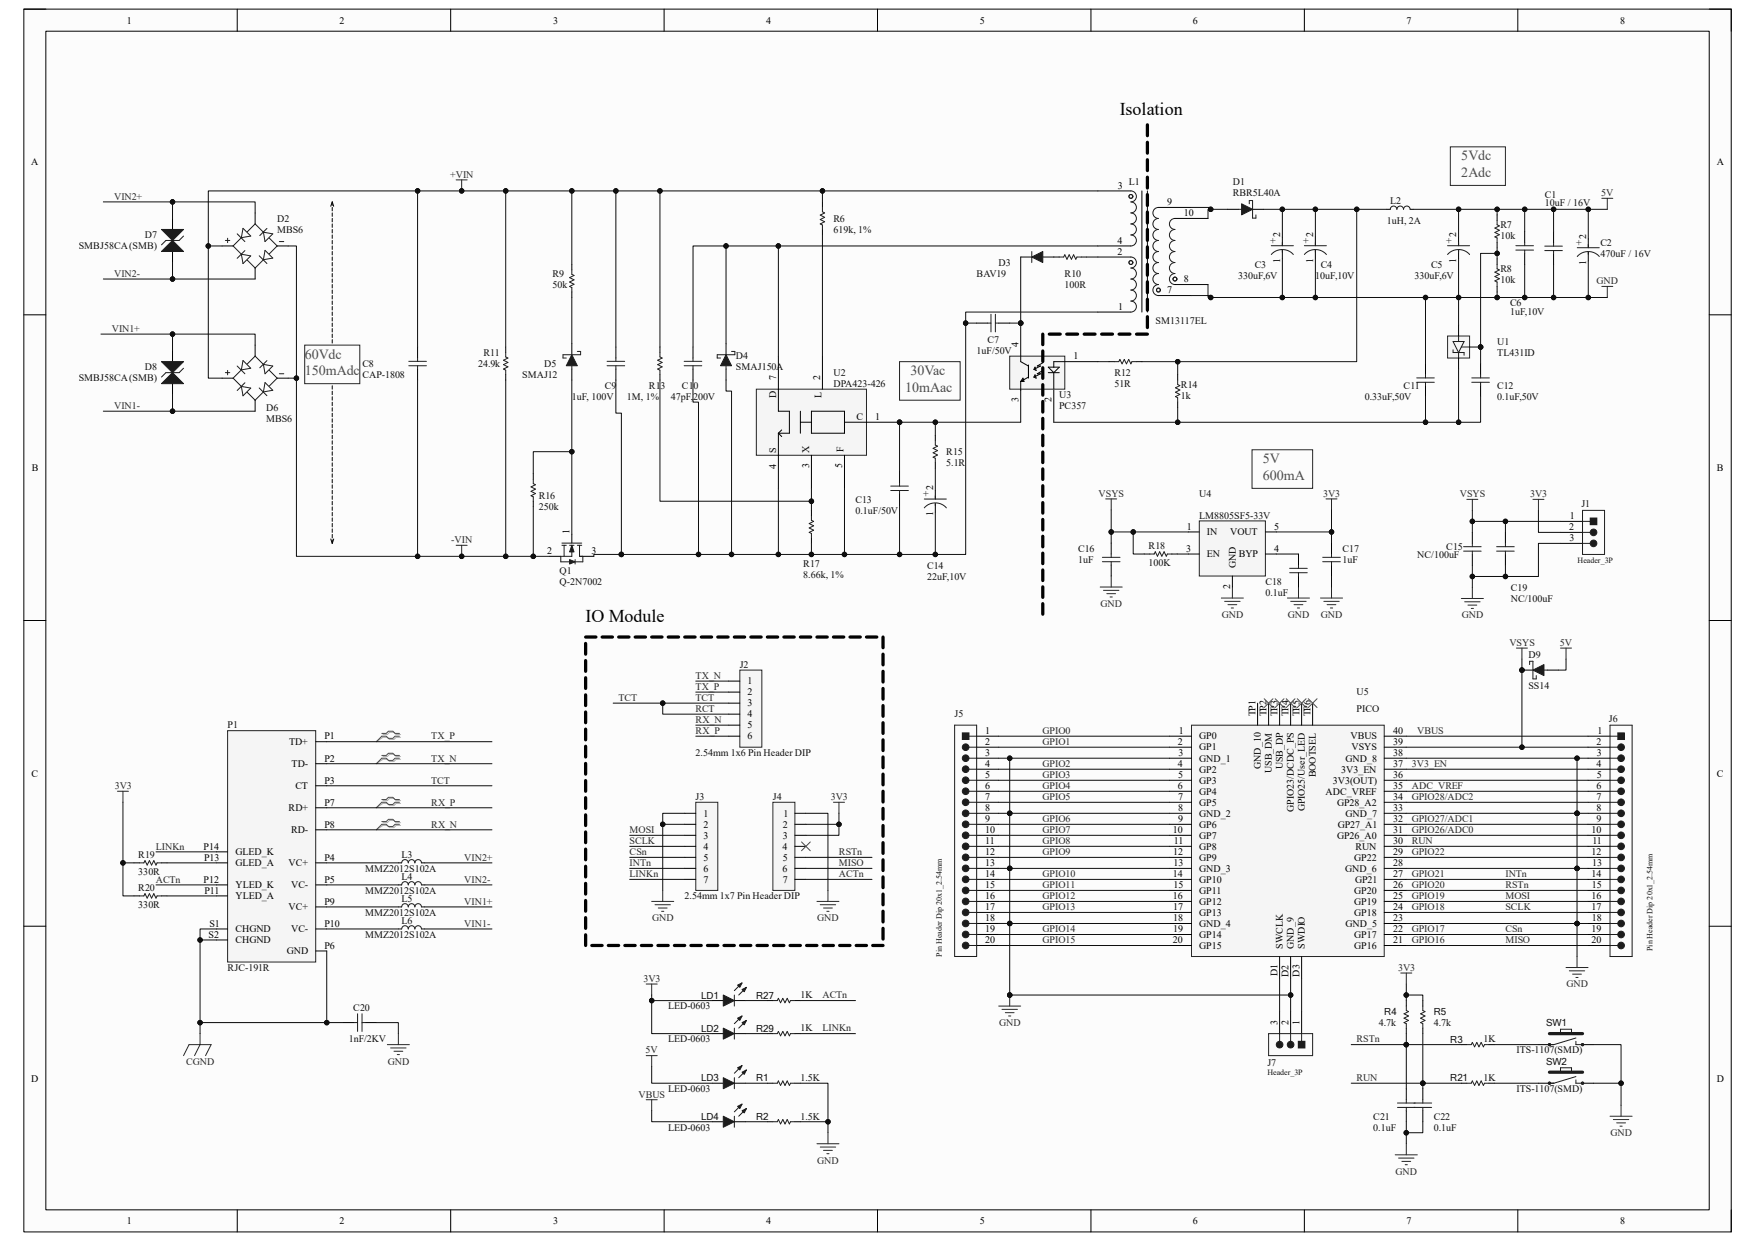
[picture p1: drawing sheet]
<svg xmlns="http://www.w3.org/2000/svg" width="297mm" height="210mm" viewBox="0 0 297 210" stroke-linecap="round" stroke-linejoin="round" font-family="sans-serif">
<defs><g id="words">
<g font-size="3">
<text x="189.5" y="19.5">Isolation</text>
<text x="99.1" y="105.3">IO Module</text>
</g>
<g font-size="2.4" fill="#4c4c4c">
<text x="247.3" y="27.1">5Vdc</text>
<text x="247.3" y="29.9">2Adc</text>
<text x="51.6" y="60.7">60Vdc</text>
<text x="51.6" y="63.5">150mAdc</text>
<text x="154.1" y="63.5">30Vac</text>
<text x="153.2" y="66.3">10mAac</text>
<text x="213.7" y="78.4">5V</text>
<text x="213.7" y="81.2">600mA</text>
</g>
<g font-size="1.7">
<text x="21.5" y="4">1</text>
<text x="57.4" y="4">2</text>
<text x="93.6" y="4">3</text>
<text x="129.7" y="4">4</text>
<text x="165.8" y="4">5</text>
<text x="201.9" y="4">6</text>
<text x="238" y="4">7</text>
<text x="274.2" y="4">8</text>
<text x="5.3" y="28">A</text>
<text x="290.5" y="28">A</text>
<text x="189.2" y="32">3</text>
<text x="197.5" y="34.8">9</text>
<text x="189.1" y="41.3">4</text>
<text x="200.3" y="36.6">10</text>
<text x="216.7" y="40.1" transform="rotate(-90 216.7 40.1)">2</text>
<text x="222.2" y="40.1" transform="rotate(-90 222.2 40.1)">2</text>
<text x="246.5" y="40.1" transform="rotate(-90 246.5 40.1)">2</text>
<text x="268.4" y="40.4" transform="rotate(-90 268.4 40.4)">2</text>
<text x="189.1" y="43.1">2</text>
<text x="200.3" y="47.8">8</text>
<text x="216.7" y="44.4" transform="rotate(-90 216.7 44.4)">1</text>
<text x="222.2" y="44.4" transform="rotate(-90 222.2 44.4)">1</text>
<text x="246.5" y="44.4" transform="rotate(-90 246.5 44.4)">1</text>
<text x="268.4" y="44.8" transform="rotate(-90 268.4 44.8)">1</text>
<text x="189.2" y="52.5">1</text>
<text x="197.5" y="49.7">7</text>
<text x="172.4" y="58.8" transform="rotate(-90 172.4 58.8)">4</text>
<text x="131.4" y="64.3" transform="rotate(-90 131.4 64.3)">7</text>
<text x="138.8" y="64.3" transform="rotate(-90 138.8 64.3)">2</text>
<text x="181.7" y="60.8">1</text>
<text x="131.4" y="67.4" transform="rotate(-90 131.4 67.4)">D</text>
<text x="139" y="67.4" transform="rotate(-90 139 67.4)">L</text>
<text x="144.9" y="71.1">C</text>
<text x="148.1" y="71.1">1</text>
<text x="172.4" y="68.1" transform="rotate(-90 172.4 68.1)">3</text>
<text x="178" y="68.1" transform="rotate(-90 178 68.1)">2</text>
<text x="131.4" y="76.7" transform="rotate(-90 131.4 76.7)">S</text>
<text x="136.9" y="76.7" transform="rotate(-90 136.9 76.7)">X</text>
<text x="142.7" y="76.5" transform="rotate(-90 142.7 76.5)">F</text>
<text x="5.4" y="79.7">B</text>
<text x="131.4" y="79.3" transform="rotate(-90 131.4 79.3)">4</text>
<text x="136.9" y="79.2" transform="rotate(-90 136.9 79.2)">3</text>
<text x="142.5" y="79.2" transform="rotate(-90 142.5 79.2)">5</text>
<text x="157.9" y="83" transform="rotate(-90 157.9 83)">2</text>
<text x="290.6" y="79.7">B</text>
<text x="157.9" y="87.3" transform="rotate(-90 157.9 87.3)">1</text>
<text x="200.8" y="89.7">1</text>
<text x="215.6" y="89.7">5</text>
<text x="265.6" y="89.7">2</text>
<text x="265.7" y="87.9">1</text>
<text x="92.6" y="93.8">2</text>
<text x="96.4" y="90.4" transform="rotate(-90 96.4 90.4)">1</text>
<text x="100.1" y="93.8">3</text>
<text x="200.7" y="93.4">3</text>
<text x="204.3" y="94.3">EN</text>
<text x="204.3" y="90.6">IN</text>
<text x="208.2" y="90.6">VOUT</text>
<text x="209.6" y="94.3">BYP</text>
<text x="215.6" y="93.4">4</text>
<text x="265.6" y="91.6">3</text>
<text x="208.2" y="99.7" transform="rotate(-90 208.2 99.7)">2</text>
<text x="209.1" y="96.2" transform="rotate(-90 209.1 96.2)">GND</text>
<text x="126.5" y="115.8">1</text>
<text x="126.5" y="117.7">2</text>
<text x="126.5" y="119.5">3</text>
<text x="54.9" y="125.1">P1</text>
<text x="126.5" y="121.4">4</text>
<text x="126.5" y="123.3">5</text>
<text x="126.5" y="125.1">6</text>
<text x="166.8" y="124.2">1</text>
<text x="199.5" y="124.2">1</text>
<text x="202.9" y="125.1">GP0</text>
<text x="212.5" y="121.2" transform="rotate(-90 212.5 121.2)">TP1</text>
<text x="214.3" y="121.2" transform="rotate(-90 214.3 121.2)">TP2</text>
<text x="216.2" y="121.2" transform="rotate(-90 216.2 121.2)">TP3</text>
<text x="218.1" y="121.2" transform="rotate(-90 218.1 121.2)">TP4</text>
<text x="219.9" y="121.2" transform="rotate(-90 219.9 121.2)">TP5</text>
<text x="221.8" y="121.2" transform="rotate(-90 221.8 121.2)">TP6</text>
<text x="228.6" y="125.1">VBUS</text>
<text x="235.8" y="124.2">40</text>
<text x="270.3" y="124.2">1</text>
<text x="5.3" y="131.4">C</text>
<text x="48.9" y="126.1">TD+</text>
<text x="49.4" y="129.8">TD-</text>
<text x="54.9" y="128.9">P2</text>
<text x="166.8" y="126.1">2</text>
<text x="166.8" y="127.9">3</text>
<text x="166.8" y="129.8">4</text>
<text x="166.8" y="131.7">5</text>
<text x="199.3" y="126.1">2</text>
<text x="199.3" y="129.8">4</text>
<text x="199.4" y="131.7">5</text>
<text x="199.4" y="127.9">3</text>
<text x="202.9" y="127">GP1</text>
<text x="202.9" y="128.9">GND_1</text>
<text x="202.9" y="130.8">GP2</text>
<text x="213.4" y="130.1" transform="rotate(-90 213.4 130.1)">GND_10</text>
<text x="215.3" y="130.8" transform="rotate(-90 215.3 130.8)">USB_DM</text>
<text x="217.1" y="130.2" transform="rotate(-90 217.1 130.2)">USB_DP</text>
<text x="222.7" y="131.6" transform="rotate(-90 222.7 131.6)">BOOTSEL</text>
<text x="227" y="130.8">3V3_EN</text>
<text x="227.7" y="128.9">GND_8</text>
<text x="228.7" y="127">VSYS</text>
<text x="235.8" y="131.7">36</text>
<text x="235.8" y="129.8">37</text>
<text x="235.8" y="127.9">38</text>
<text x="235.8" y="126.1">39</text>
<text x="270.2" y="126.1">2</text>
<text x="270.2" y="129.8">4</text>
<text x="270.3" y="127.9">3</text>
<text x="270.3" y="131.7">5</text>
<text x="290.6" y="131.4">C</text>
<text x="48.9" y="137.3">RD+</text>
<text x="50" y="133.6">CT</text>
<text x="54.9" y="136.4">P7</text>
<text x="54.9" y="132.6">P3</text>
<text x="166.8" y="133.6">6</text>
<text x="166.8" y="135.4">7</text>
<text x="166.8" y="137.3">8</text>
<text x="199.3" y="133.6">6</text>
<text x="199.4" y="135.4">7</text>
<text x="199.4" y="137.3">8</text>
<text x="202.9" y="132.6">GP3</text>
<text x="202.9" y="134.5">GP4</text>
<text x="202.9" y="136.4">GP5</text>
<text x="219" y="137.4" transform="rotate(-90 219 137.4)">GPIO23/DCDC_PS</text>
<text x="220.8" y="137.3" transform="rotate(-90 220.8 137.3)">GPIO25/User_LED</text>
<text x="224.3" y="134.5">ADC_VREF</text>
<text x="225.6" y="132.6">3V3(OUT)</text>
<text x="226.3" y="136.4">GP28_A2</text>
<text x="235.8" y="137.3">33</text>
<text x="235.8" y="135.4">34</text>
<text x="235.8" y="133.6">35</text>
<text x="270.2" y="133.6">6</text>
<text x="270.2" y="135.4">7</text>
<text x="270.2" y="137.3">8</text>
<text x="34.5" y="143.8">P14</text>
<text x="49.3" y="141">RD-</text>
<text x="54.9" y="140.1">P8</text>
<text x="119" y="138.2">1</text>
<text x="119" y="140.1">2</text>
<text x="119" y="141.9">3</text>
<text x="119" y="143.8">4</text>
<text x="132.4" y="143.8">4</text>
<text x="132.5" y="140.1">2</text>
<text x="132.5" y="141.9">3</text>
<text x="132.6" y="138.2">1</text>
<text x="166.8" y="139.1">9</text>
<text x="166.8" y="141">10</text>
<text x="166.8" y="142.9">11</text>
<text x="198.5" y="141">10</text>
<text x="198.7" y="142.9">11</text>
<text x="199.4" y="139.1">9</text>
<text x="202.9" y="138.2">GND_2</text>
<text x="202.9" y="140.1">GP6</text>
<text x="202.9" y="141.9">GP7</text>
<text x="202.9" y="143.8">GP8</text>
<text x="226.3" y="141.9">GP26_A0</text>
<text x="226.4" y="140.1">GP27_A1</text>
<text x="227.7" y="138.2">GND_7</text>
<text x="229.4" y="143.8">RUN</text>
<text x="235.8" y="142.9">30</text>
<text x="235.8" y="141">31</text>
<text x="235.8" y="139.1">32</text>
<text x="269.4" y="141">10</text>
<text x="269.5" y="142.9">11</text>
<text x="270.2" y="139.1">9</text>
<text x="34.5" y="149.4">P12</text>
<text x="34.5" y="145.7">P13</text>
<text x="39.8" y="144.7">GLED_K</text>
<text x="39.8" y="146.6">GLED_A</text>
<text x="48.9" y="146.6">VC+</text>
<text x="54.9" y="145.7">P4</text>
<text x="54.9" y="149.4">P5</text>
<text x="119" y="145.7">5</text>
<text x="119" y="147.5">6</text>
<text x="119" y="149.4">7</text>
<text x="132.4" y="147.5">6</text>
<text x="132.5" y="145.7">5</text>
<text x="132.5" y="149.4">7</text>
<text x="166.8" y="144.7">12</text>
<text x="166.8" y="146.6">13</text>
<text x="166.8" y="148.5">14</text>
<text x="198.5" y="148.5">14</text>
<text x="198.5" y="144.7">12</text>
<text x="198.6" y="146.6">13</text>
<text x="202.9" y="145.7">GP9</text>
<text x="202.9" y="147.5">GND_3</text>
<text x="202.9" y="149.4">GP10</text>
<text x="227.7" y="147.5">GND_6</text>
<text x="229.2" y="145.7">GP22</text>
<text x="229.3" y="149.4">GP21</text>
<text x="235.8" y="148.5">27</text>
<text x="235.8" y="146.6">28</text>
<text x="235.8" y="144.7">29</text>
<text x="269.4" y="144.7">12</text>
<text x="269.4" y="148.5">14</text>
<text x="269.5" y="146.6">13</text>
<text x="34.6" y="151.3">P11</text>
<text x="39.8" y="150.3">YLED_K</text>
<text x="39.8" y="152.2">YLED_A</text>
<text x="48.9" y="154.1">VC+</text>
<text x="49.3" y="150.3">VC-</text>
<text x="54.9" y="153.1">P9</text>
<text x="166.8" y="150.3">15</text>
<text x="166.8" y="152.2">16</text>
<text x="166.8" y="154.1">17</text>
<text x="166.8" y="155.9">18</text>
<text x="198.5" y="152.2">16</text>
<text x="198.5" y="154.1">17</text>
<text x="198.5" y="155.9">18</text>
<text x="198.6" y="150.3">15</text>
<text x="202.9" y="151.3">GP11</text>
<text x="202.9" y="153.1">GP12</text>
<text x="202.9" y="155">GP13</text>
<text x="229.2" y="155">GP18</text>
<text x="229.2" y="153.1">GP19</text>
<text x="229.2" y="151.3">GP20</text>
<text x="235.8" y="155.9">23</text>
<text x="235.8" y="154.1">24</text>
<text x="235.8" y="152.2">25</text>
<text x="235.8" y="150.3">26</text>
<text x="269.4" y="152.2">16</text>
<text x="269.4" y="154.1">17</text>
<text x="269.4" y="150.3">15</text>
<text x="269.4" y="155.9">18</text>
<text x="35.3" y="158.7">S2</text>
<text x="35.4" y="156.8">S1</text>
<text x="39.8" y="159.6">CHGND</text>
<text x="39.8" y="157.8">CHGND</text>
<text x="48.6" y="161.5">GND</text>
<text x="49.3" y="157.8">VC-</text>
<text x="54.9" y="160.6">P6</text>
<text x="54.9" y="156.8">P10</text>
<text x="166.8" y="157.8">19</text>
<text x="166.8" y="159.6">20</text>
<text x="198.5" y="159.6">20</text>
<text x="198.5" y="157.8">19</text>
<text x="202.9" y="156.8">GND_4</text>
<text x="202.9" y="158.7">GP14</text>
<text x="202.9" y="160.6">GP15</text>
<text x="217.1" y="160.6" transform="rotate(-90 217.1 160.6)">SWCLK</text>
<text x="219" y="160.6" transform="rotate(-90 219 160.6)">GND_9</text>
<text x="220.8" y="160.6" transform="rotate(-90 220.8 160.6)">SWDIO</text>
<text x="227.7" y="156.8">GND_5</text>
<text x="229.2" y="160.6">GP16</text>
<text x="229.2" y="158.7">GP17</text>
<text x="235.8" y="159.6">21</text>
<text x="235.8" y="157.8">22</text>
<text x="269.4" y="157.8">19</text>
<text x="269.4" y="159.6">20</text>
<text x="216.2" y="165.2" transform="rotate(-90 216.2 165.2)">D1</text>
<text x="218.1" y="165.3" transform="rotate(-90 218.1 165.3)">D2</text>
<text x="219.9" y="165.3" transform="rotate(-90 219.9 165.3)">D3</text>
<text x="216.2" y="173.4" transform="rotate(-90 216.2 173.4)">3</text>
<text x="218.1" y="173.4" transform="rotate(-90 218.1 173.4)">2</text>
<text x="219.9" y="173.4" transform="rotate(-90 219.9 173.4)">1</text>
<text x="5.3" y="183.2">D</text>
<text x="290.5" y="183.2">D</text>
<text x="21.5" y="207.2">1</text>
<text x="57.4" y="207.2">2</text>
<text x="93.6" y="207.2">3</text>
<text x="129.7" y="207.2">4</text>
<text x="165.8" y="207.2">5</text>
<text x="201.9" y="207.2">6</text>
<text x="238" y="207.2">7</text>
<text x="274.2" y="207.2">8</text>
</g>
<g font-size="1.7" fill="#262626">
<text x="19.3" y="33.8">VIN2+</text>
<text x="76.2" y="30.1">+VIN</text>
<text x="271" y="33.2">5V</text>
<text x="19.3" y="46.9">VIN2-</text>
<text x="270.2" y="48.1">GND</text>
<text x="18.9" y="56.2">VIN1+</text>
<text x="19.3" y="69.2">VIN1-</text>
<text x="185.9" y="84.1">VSYS</text>
<text x="223.9" y="84.1">3V3</text>
<text x="247.1" y="84.2">VSYS</text>
<text x="259" y="84.2">3V3</text>
<text x="76.4" y="91.9">-VIN</text>
<text x="186.3" y="102.7">GND</text>
<text x="206.8" y="104.6">GND</text>
<text x="217.9" y="104.6">GND</text>
<text x="223.5" y="104.6">GND</text>
<text x="247.4" y="104.6">GND</text>
<text x="255.4" y="109.3">VSYS</text>
<text x="264" y="109.3">5V</text>
<text x="104.7" y="118.6">TCT</text>
<text x="117.7" y="114.9">TX_N</text>
<text x="117.7" y="116.8">TX_P</text>
<text x="117.7" y="118.6">TCT</text>
<text x="73" y="125.1">TX_P</text>
<text x="117.7" y="120.5">RCT</text>
<text x="117.7" y="122.3">RX_N</text>
<text x="117.7" y="124.2">RX_P</text>
<text x="176.4" y="124.2">GPIO0</text>
<text x="239.9" y="124.2">VBUS</text>
<text x="73" y="128.9">TX_N</text>
<text x="176.4" y="126.1">GPIO1</text>
<text x="176.4" y="129.8">GPIO2</text>
<text x="176.4" y="131.7">GPIO3</text>
<text x="238.9" y="129.8">3V3_EN</text>
<text x="19.4" y="133.6">3V3</text>
<text x="73" y="132.6">TCT</text>
<text x="73" y="136.4">RX_P</text>
<text x="140.6" y="135.4">3V3</text>
<text x="176.4" y="133.6">GPIO4</text>
<text x="176.4" y="135.4">GPIO5</text>
<text x="238.9" y="135.4">GPIO28/ADC2</text>
<text x="238.9" y="133.6">ADC_VREF</text>
<text x="26.4" y="143.8">LINKn</text>
<text x="73" y="140.1">RX_N</text>
<text x="106.6" y="141">MOSI</text>
<text x="106.6" y="142.9">SCLK</text>
<text x="176.4" y="139.1">GPIO6</text>
<text x="176.4" y="141">GPIO7</text>
<text x="176.4" y="142.9">GPIO8</text>
<text x="238.9" y="142.9">RUN</text>
<text x="238.9" y="141">GPIO26/ADC0</text>
<text x="238.9" y="139.1">GPIO27/ADC1</text>
<text x="26.4" y="149.4">ACTn</text>
<text x="78.6" y="145.7">VIN2+</text>
<text x="78.6" y="149.4">VIN2-</text>
<text x="106.6" y="148.5">LINKn</text>
<text x="106.6" y="144.7">CSn</text>
<text x="106.6" y="146.6">INTn</text>
<text x="142" y="144.7">RSTn</text>
<text x="142" y="146.6">MISO</text>
<text x="142" y="148.5">ACTn</text>
<text x="176.4" y="144.7">GPIO9</text>
<text x="176.4" y="148.5">GPIO10</text>
<text x="238.9" y="148.5">GPIO21</text>
<text x="238.9" y="144.7">GPIO22</text>
<text x="254.8" y="148.5">INTn</text>
<text x="78.6" y="153.1">VIN1+</text>
<text x="110.4" y="155.9">GND</text>
<text x="138.3" y="155.9">GND</text>
<text x="176.4" y="150.3">GPIO11</text>
<text x="176.4" y="152.2">GPIO12</text>
<text x="176.4" y="154.1">GPIO13</text>
<text x="238.9" y="154.1">GPIO18</text>
<text x="238.9" y="152.2">GPIO19</text>
<text x="238.9" y="150.3">GPIO20</text>
<text x="254.8" y="150.3">RSTn</text>
<text x="254.8" y="154.1">SCLK</text>
<text x="254.8" y="152.2">MOSI</text>
<text x="78.6" y="156.8">VIN1-</text>
<text x="176.4" y="157.8">GPIO14</text>
<text x="176.4" y="159.6">GPIO15</text>
<text x="238.9" y="157.8">GPIO17</text>
<text x="238.9" y="159.6">GPIO16</text>
<text x="254.8" y="159.6">MISO</text>
<text x="254.8" y="157.8">CSn</text>
<text x="108.9" y="166.2">3V3</text>
<text x="236.6" y="164.3">3V3</text>
<text x="265.1" y="167.1">GND</text>
<text x="139.2" y="169">ACTn</text>
<text x="169.1" y="173.6">GND</text>
<text x="109.3" y="178.3">5V</text>
<text x="139.2" y="174.5">LINKn</text>
<text x="229.6" y="176.4">RSTn</text>
<text x="31.5" y="180.2">CGND</text>
<text x="65.6" y="180.2">GND</text>
<text x="108.1" y="185.8">VBUS</text>
<text x="229.6" y="183">RUN</text>
<text x="138.3" y="196.9">GND</text>
<text x="272.5" y="192.3">GND</text>
<text x="236.2" y="198.8">GND</text>
</g>
<g font-size="1.7" fill="#0e0e0e">
<text x="191.1" y="31.4">L1</text>
<text x="208.6" y="31.3">D1</text>
<text x="208.6" y="33.2">RBR5L40A</text>
<text x="235.3" y="34.5">L2</text>
<text x="261.5" y="33.4">C1</text>
<text x="261.5" y="34.9">10uF / 16V</text>
<text x="24.5" y="40.3">D7</text>
<text x="46.9" y="37.5">D2</text>
<text x="46.9" y="39.4">MBS6</text>
<text x="141.1" y="37.5">R6</text>
<text x="141.1" y="39.4">619k, 1%</text>
<text x="215" y="41.2">+</text>
<text x="220.6" y="41.2">+</text>
<text x="234.7" y="37.8">1uH, 2A</text>
<text x="244.8" y="41.2">+</text>
<text x="253.9" y="38.6">R7</text>
<text x="253.9" y="40.5">10k</text>
<text x="266.7" y="41.6">+</text>
<text x="270.9" y="41.6">C2</text>
<text x="13.3" y="42.2">SMBJ58CA (SMB)</text>
<text x="93.5" y="46.9">R9</text>
<text x="165.3" y="46.9">BAV19</text>
<text x="169" y="45">D3</text>
<text x="180.2" y="46.9">R10</text>
<text x="209.5" y="47.2">330uF,6V</text>
<text x="212.3" y="45.3">C3</text>
<text x="222.6" y="47.2">10uF,10V</text>
<text x="223.5" y="45.3">C4</text>
<text x="239.4" y="47.2">330uF,6V</text>
<text x="242.2" y="45.3">C5</text>
<text x="253.9" y="46.1">R8</text>
<text x="253.9" y="47.9">10k</text>
<text x="270.8" y="43.4">470uF / 16V</text>
<text x="93.5" y="48.7">50k</text>
<text x="180.2" y="48.7">100R</text>
<text x="255.6" y="51.8">C6</text>
<text x="255.6" y="53.3">1uF,10V</text>
<text x="165.3" y="59.9">1uF/50V</text>
<text x="167.1" y="58">C7</text>
<text x="195.6" y="54.9">SM13117EL</text>
<text x="253.4" y="58.4">U1</text>
<text x="13.3" y="64.6">SMBJ58CA (SMB)</text>
<text x="24.5" y="62.7">D8</text>
<text x="61.3" y="62.1">C8</text>
<text x="61.3" y="64">CAP-1808</text>
<text x="80.9" y="62.1">24.9k</text>
<text x="81.8" y="60.2">R11</text>
<text x="88.4" y="64">SMAJ12</text>
<text x="92.1" y="62.1">D5</text>
<text x="102.4" y="65.8">C9</text>
<text x="109.8" y="65.8">R13</text>
<text x="115.4" y="65.8">C10</text>
<text x="124.5" y="60.8">D4</text>
<text x="124.5" y="62.7">SMAJ150A</text>
<text x="141.1" y="63.6">U2</text>
<text x="141.1" y="65.5">DPA423-426</text>
<text x="188.6" y="63.6">R12</text>
<text x="188.6" y="65.5">51R</text>
<text x="199.9" y="65.6">R14</text>
<text x="237.5" y="65.8">C11</text>
<text x="253.4" y="60.2">TL431ID</text>
<text x="253.4" y="65.8">C12</text>
<text x="45" y="69.6">D6</text>
<text x="45" y="71.5">MBS6</text>
<text x="96.8" y="67.7">1uF, 100V</text>
<text x="106.1" y="67.7">1M, 1%</text>
<text x="113.5" y="67.7">47pF,200V</text>
<text x="179.2" y="67.4">U3</text>
<text x="179.2" y="69.2">PC357</text>
<text x="199.9" y="67.5">1k</text>
<text x="231" y="67.7">0.33uF,50V</text>
<text x="253.4" y="67.7">0.1uF,50V</text>
<text x="160.1" y="77">R15</text>
<text x="160.1" y="78.9">5.1R</text>
<text x="91.2" y="84.5">R16</text>
<text x="91.2" y="86.3">250k</text>
<text x="144.8" y="85.1">C13</text>
<text x="144.8" y="87">0.1uF/50V</text>
<text x="156.3" y="84.1">+</text>
<text x="202.9" y="84.1">U4</text>
<text x="202.9" y="87.8">LM8805SF5-33V</text>
<text x="267.6" y="85.8">J1</text>
<text x="135.9" y="95.9">R17</text>
<text x="182.5" y="93.4">C16</text>
<text x="182.5" y="95.2">1uF</text>
<text x="194.4" y="92.8">R18</text>
<text x="194.4" y="95.8">100K</text>
<text x="227.2" y="93.4">C17</text>
<text x="227.2" y="95.2">1uF</text>
<text x="239.9" y="94.4">NC/100uF</text>
<text x="244.8" y="93.1">C15</text>
<text x="94.7" y="97.2">Q1</text>
<text x="94.7" y="99">Q-2N7002</text>
<text x="135.9" y="97.8">8.66k, 1%</text>
<text x="156.9" y="96.3">C14</text>
<text x="156.9" y="98.1">22uF,10V</text>
<text x="214.2" y="99">C18</text>
<text x="214.2" y="100.8">0.1uF</text>
<text x="255.7" y="100">C19</text>
<text x="255.7" y="101.9">NC/100uF</text>
<text x="125.2" y="113">J2</text>
<text x="258.7" y="111.4">D9</text>
<text x="229.6" y="117.7">U5</text>
<text x="258.7" y="116.6">SS14</text>
<text x="38.5" y="123.3">P1</text>
<text x="161.5" y="121.4">J5</text>
<text x="229.6" y="120.5">PICO</text>
<text x="272.3" y="122.2">J6</text>
<text x="117.7" y="127.9">2.54mm 1x6 Pin Header DIP</text>
<text x="117.7" y="135.4">J3</text>
<text x="130.8" y="135.4">J4</text>
<text x="23.4" y="145.1">R19</text>
<text x="23.4" y="148.1">330R</text>
<text x="61.8" y="147.5">MMZ2012S102A</text>
<text x="67.9" y="145.1">L3</text>
<text x="67.9" y="148.8">L4</text>
<text x="23.4" y="150.7">R20</text>
<text x="23.4" y="153.7">330R</text>
<text x="61.8" y="151.3">MMZ2012S102A</text>
<text x="61.8" y="155">MMZ2012S102A</text>
<text x="67.9" y="152.6">L5</text>
<text x="115.9" y="152.2">2.54mm 1x7 Pin Header DIP</text>
<text x="61.8" y="158.7">MMZ2012S102A</text>
<text x="67.9" y="156.3">L6</text>
<text x="38.5" y="164.3">RJC-191R</text>
<text x="59.8" y="171">C20</text>
<text x="113.1" y="170.8">LED-0603</text>
<text x="118.7" y="169">LD1</text>
<text x="128" y="169">R27</text>
<text x="135.5" y="169">1K</text>
<text x="233.3" y="173.6">4.7k</text>
<text x="234.3" y="171.8">R4</text>
<text x="242.7" y="171.8">R5</text>
<text x="242.7" y="173.6">4.7k</text>
<text x="261.7" y="173.7">SW1</text>
<text x="59" y="176.4">1nF/2KV</text>
<text x="113.1" y="176.4">LED-0603</text>
<text x="118.7" y="174.6">LD2</text>
<text x="128" y="174.6">R29</text>
<text x="135.5" y="174.5">1K</text>
<text x="245.4" y="176.4">R3</text>
<text x="251" y="176.4">1K</text>
<text x="256.6" y="178.3">ITS-1107(SMD)</text>
<text x="113.1" y="184.8">LED-0603</text>
<text x="118.7" y="183">LD3</text>
<text x="128" y="183">R1</text>
<text x="135.5" y="183">1.5K</text>
<text x="214.5" y="180.3">J7</text>
<text x="245.4" y="183">R21</text>
<text x="251" y="183">1K</text>
<text x="256.6" y="184.8">ITS-1107(SMD)</text>
<text x="261.7" y="180.2">SW2</text>
<text x="113.1" y="191.3">LED-0603</text>
<text x="118.7" y="189.5">LD4</text>
<text x="128" y="189.5">R2</text>
<text x="135.5" y="189.5">1.5K</text>
<text x="232.4" y="189.5">C21</text>
<text x="232.4" y="191.3">0.1uF</text>
<text x="242.7" y="189.5">C22</text>
<text x="242.7" y="191.3">0.1uF</text>
</g>
<g font-size="1.4" fill="#0e0e0e">
<text x="267" y="95.3">Header_3P</text>
<text x="159.4" y="161.9" transform="rotate(-90 159.4 161.9)">Pin Header Dip 20x1_2.54mm</text>
<text x="279.7" y="160.9" transform="rotate(-90 279.7 160.9)">Pin Header Dip 20x1_2.54mm</text>
<text x="214.5" y="181.9">Header_3P</text>
</g>
</g></defs>
<path d="M4 1.5h289v207h-289z" fill-rule="evenodd" fill="#fcfcfc"/>
<path d="M4 1.5h289v207h-289z" fill="none" stroke="#000" stroke-width=".17"/>
<path d="M7.8 5.3h281.5v199.4h-281.5z" fill-rule="evenodd" fill="#fcfcfc"/>
<g fill="none" stroke="#000" stroke-width=".17">
<path d="M4 1.5h3.8M7.8 5.3h281.5v199.4h-281.5zM40.1 1.5v3.8M76.3 1.5v3.8M112.4 1.5v3.8M148.5 1.5v3.8M184.6 1.5v3.8M220.7 1.5v3.8M256.9 1.5v3.8M289.3 1.5h3.7v3.8M4 53.3h3.8M289.3 53.3h3.7"/>
<path d="M4 105h3.8M289.3 105h3.7M4 156.7h3.8M289.3 156.7h3.7M40.2 204.7v3.8M76.3 204.7v3.8M112.4 204.7v3.8M148.5 204.7v3.8M184.6 204.7v3.8M220.7 204.7v3.8M256.9 204.7v3.8M293 204.7v3.8"/>
</g>
<circle cx="152.2" cy="71.5" r=".37" fill="#0e0e0e"/>
<circle cx="152.2" cy="71.5" r=".37" fill="none" stroke="#0e0e0e" stroke-width=".17"/>
<path d="M128 65.9h18.6v11.1h-18.6z" fill-rule="evenodd" fill="#f5f5f5"/>
<path d="M128 65.9h18.6v11.1h-18.6z" fill="none" stroke="#262626" stroke-width=".17"/>
<path d="M146.6 71.5h5.6" fill="none" stroke="#000" stroke-width=".17"/>
<circle cx="152.2" cy="71.5" r=".37" fill="#0e0e0e"/>
<circle cx="152.2" cy="71.5" r=".37" fill="none" stroke="#0e0e0e" stroke-width=".17"/>
<g fill="none" stroke="#000" stroke-width=".17">
<path d="M172.7 43.5h1.9M176.5 43.5h1.8M131.7 60.3v9.3h1.9v3.7h-1.9M131.7 73.3v9.3M131.7 73.3l.6 .6M132.3 72.8l-.6 .5M135.5 71.5h1.8M135.5 69.6v3.7M137.3 69.6h5.6v3.7h-5.6zM137.3 77v5.6M139.2 60.3v5.6M142.9 77v5.6"/>
<path d="M142.9 71.5h3.7"/>
</g>
<path d="M174.6 43.5l1.9-.9v1.8z" fill="#1c1c1c"/>
<path d="M235.3 35.4a.56 .56 0 0 1 .5-.5 .56 .56 0 0 1 .6 .5M236.4 35.4a.56 .56 0 0 1 .6-.5 .56 .56 0 0 1 .5 .5 .56 .56 0 0 1 .6-.5 .56 .56 0 0 1 .5 .5M174.6 43.5l1.9-.9v1.8zM174.6 42.6v1.8" fill="none" stroke="#1c1c1c" stroke-width=".17"/>
<path d="M234.7 35.4h.6M238.6 35.4h.6" fill="none" stroke="#000" stroke-width=".17"/>
<circle cx="250.6" cy="58.7" r=".37" fill="#0e0e0e"/>
<circle cx="250.6" cy="58.7" r=".37" fill="none" stroke="#0e0e0e" stroke-width=".17"/>
<path d="M245 56.9h3.7v3.7h-3.7z" fill-rule="evenodd" fill="#f5f5f5"/>
<path d="M245 56.9h3.7v3.7h-3.7z" fill="none" stroke="#262626" stroke-width=".17"/>
<path d="M245.9 57.8h1.9l-1 1.9zM245.9 59.2v.5h1.9v.4M246.8 56.9v.9M246.8 59.7v.9M247.3 58.7h1.4" fill="none" stroke="#1c1c1c" stroke-width=".17"/>
<path d="M248.7 58.7h1.9" fill="none" stroke="#000" stroke-width=".17"/>
<circle cx="250.6" cy="58.7" r=".37" fill="#0e0e0e"/>
<circle cx="250.6" cy="58.7" r=".37" fill="none" stroke="#0e0e0e" stroke-width=".17"/>
<path d="M246.8 55v1.9M246.8 60.6v1.9" fill="none" stroke="#000" stroke-width=".17"/>
<path d="M77.2 30.4h1.9M78.1 30.4v1.9" fill="none" stroke="#262626" stroke-width=".17"/>
<circle cx="78.1" cy="32.3" r=".37" fill="#0e0e0e"/>
<circle cx="78.1" cy="32.3" r=".37" fill="none" stroke="#0e0e0e" stroke-width=".17"/>
<path d="M77.2 92.3h1.9M78.1 92.3v1.8" fill="none" stroke="#262626" stroke-width=".17"/>
<circle cx="78.1" cy="94.2" r=".37" fill="#0e0e0e"/>
<circle cx="78.1" cy="94.2" r=".37" fill="none" stroke="#0e0e0e" stroke-width=".17"/>
<path d="M271.1 33.6h1.8M272 33.6v1.8M271.1 48.5h1.8M272 48.5v1.8" fill="none" stroke="#262626" stroke-width=".17"/>
<g fill="none" stroke="#000" stroke-width=".17">
<path d="M139.2 34.2v.9M139.2 38.8v1M253.4 36.4v.9M258 39.2v1.8M104.2 58.7v1.9M111.7 58.7v1M117.3 58.7v1.9M122.9 58.2v1.8M165.3 54.7h1.8M169 54.7h1.9M178.3 43.5h1M183 43.5h.9"/>
<path d="M217 40.1v1.5M217 42.3v1.5M222.6 40.1v1.5M222.6 42.3v1.5M246.8 40.1v1.5M246.8 42.3v1.5M253.4 41v1M253.4 43.8v.9M253.4 48.5v.9M258 42.9v1.8M104.2 62.5v1.8M111.7 63.4v.9"/>
<path d="M117.3 62.5v1.8M122.9 62.5v1.8M152.2 79.8v1.9M158.3 73.6v1M158.3 78.3v.9M187.7 61.2h.9M192.3 61.2h1M199.3 63.4v.9M199.3 68.1v.9M241.2 61.5v1.9M241.2 65.3v1.8M250.6 61.5v1.9"/>
<path d="M250.6 65.3v1.8M137.3 86.4v.9M137.3 91v1M152.2 83.6v1.8M158.3 83v1.5M158.3 85.2v1.5"/>
</g>
<g fill="none" stroke="#1c1c1c" stroke-width=".17">
<path d="M139.2 35.1v.7l.4 .2-.8 .4 .8 .4-.8 .4 .8 .3-.8 .4 .4 .2v.7M253.4 37.3v.7l.3 .2-.7 .4 .7 .4-.7 .3 .7 .4-.7 .4 .4 .2v.7M111.7 59.7v.7l.4 .2-.8 .4 .8 .3-.8 .4 .8 .4-.8 .4 .4 .1v.8M124.4 59.5v.5M167.1 54.7h.6M167.7 53.2v3M168.5 53.2v3M168.5 54.7h.5M179.3 43.5h.7l.2-.4 .4 .8 .3-.8 .4 .8 .4-.8 .4 .8 .2-.4h.7M215.1 41.6h3.8M215.1 43.1a2.49 2.49 0 0 1 3.8 0M217 41v.6"/>
<path d="M217 42.3v.4M220.7 43.1a2.49 2.49 0 0 1 3.8 0M220.7 41.6h3.8M222.6 41v.6M222.6 42.3v.4M245 41.6h3.7M245 43.1a2.49 2.49 0 0 1 3.7 0M246.8 41v.6M246.8 42.3v.4M253.4 44.7v.8l.3 .2-.7 .4 .7 .3-.7 .4 .7 .4-.7 .3 .4 .2v.8M256.5 41.6h3M256.5 42.3h3"/>
<path d="M258 41v.6M258 42.3v.6M102.7 61.2h3M102.7 61.9h3M104.2 60.6v.6M104.2 61.9v.6M115.8 61.2h3M115.8 61.9h3M117.3 60.6v.6M117.3 61.9v.6M121.4 60v.6h.5M122.9 61.9v.6"/>
<path d="M158.3 74.6v.7l.4 .2-.8 .4 .8 .4-.8 .3 .8 .4-.8 .4 .4 .2v.7M188.6 61.2h.7l.2-.4 .4 .8 .4-.8 .3 .8 .4-.8 .4 .8 .2-.4h.7M199.3 64.3v.8l.4 .2-.8 .3 .8 .4-.8 .4 .8 .3-.8 .4 .4 .2v.8M239.8 64h2.9M239.8 64.7h2.9M241.2 63.4v.6M241.2 64.7v.6M249.1 64h3M249.1 64.7h3M250.6 63.4v.6M250.6 64.7v.6M137.3 87.3v.7l.4 .2-.8 .4 .8 .4-.8 .3 .8 .4-.8 .4 .4 .2v.7"/>
<path d="M150.7 82.3h3M150.7 83h3M152.2 81.7v.6M152.2 83v.6M156.4 84.5h3.8M156.4 85.9a2.49 2.49 0 0 1 3.8 0M158.3 83.9v.6M158.3 85.2v.4"/>
</g>
<path d="M122.9 60l.9 1.9h-1.9z" fill="#1c1c1c"/>
<path d="M209.6 35.4h.5M212 33.9h-.6v.6M212 36.9h.5M123.8 59.5h.6M121.4 60h3M122.9 60l.9 1.9h-1.9z" fill="none" stroke="#1c1c1c" stroke-width=".17"/>
<path d="M207.7 35.4h1.9M212 35.4h1.8" fill="none" stroke="#000" stroke-width=".17"/>
<path d="M210.1 34.5l1.9 .9-1.9 1z" fill="#1c1c1c"/>
<path d="M210.1 34.5l1.9 .9-1.9 1zM212 33.9v3M212.5 36.4v.5" fill="none" stroke="#1c1c1c" stroke-width=".17"/>
<circle cx="172.7" cy="54.7" r=".37" fill="#0e0e0e"/>
<circle cx="172.7" cy="54.7" r=".37" fill="none" stroke="#0e0e0e" stroke-width=".17"/>
<path d="M172.7 54.7v5.6M178.3 65.9v5.6M180.2 61.2h5.6" fill="none" stroke="#000" stroke-width=".17"/>
<circle cx="172.7" cy="54.7" r=".37" fill="#0e0e0e"/>
<circle cx="172.7" cy="54.7" r=".37" fill="none" stroke="#0e0e0e" stroke-width=".17"/>
<path d="M172.7 65.9v5.6" fill="none" stroke="#000" stroke-width=".17"/>
<path d="M170.9 60.3h9.3v5.6h-9.3z" fill-rule="evenodd" fill="#f5f5f5"/>
<path d="M170.9 60.3h9.3v5.6h-9.3z" fill="none" stroke="#262626" stroke-width=".17"/>
<g fill="none" stroke="#000" stroke-width=".17">
<path d="M185.8 32.3h5.6M193.3 32.3v20.5M194.2 32.3v20.5M196 35.1h5.6M198.8 37h5.6M185.8 52.8h5.6M185.8 43.5h5.6M185.8 41.6h5.6M196 50h5.6M198.8 48.2h5.6M172.7 60.3v.9l1.4 .7M172.7 64.6v1.5"/>
<path d="M173.1 64l.2 .6h-.6zM173.1 64.2l-.2 .4M174.1 61.8v2.2M174.1 63.8l-1.4 .8M175.2 62.1l.2 .6-.4-.2zM175.2 63.4l.2 .6-.4-.2zM176.5 61.4l-1 .5h.6l-1.1 .6M176.5 62.7l-1 .6h.6l-1.1 .5M177.4 62.1h1.9l-1 1zM177.4 63.1h1.9M178.3 63.1v2.8M180.2 61.2h-1.9v.9"/>
<path d="M93 94.1h1.9M96.8 90.4v1.5M98.6 94.1h1.9"/>
</g>
<g fill="none" stroke="#1c1c1c" stroke-width=".17">
<path d="M191.4 32.3a.93 .93 0 0 1 .9 .9 .93 .93 0 0 1-.9 1 .93 .93 0 0 1 .9 .9 .93 .93 0 0 1-.9 .9 .93 .93 0 0 1 .9 1 .93 .93 0 0 1-.9 .9 .93 .93 0 0 1 .9 .9 .93 .93 0 0 1-.9 1 .93 .93 0 0 1 .9 .9 .93 .93 0 0 1-.9 .9M196 35.1a.93 .93 0 0 0-.9 .9 .93 .93 0 0 0 .9 1 .93 .93 0 0 0-.9 .9 .93 .93 0 0 0 .9 .9 .93 .93 0 0 0-.9 1 .93 .93 0 0 0 .9 .9 .94 .94 0 0 0-.9 .9 .94 .94 0 0 0 .9 1 .93 .93 0 0 0-.9 .9 .93 .93 0 0 0 .9 .9 .93 .93 0 0 0-.9 1 .93 .93 0 0 0 .9 .9 .93 .93 0 0 0-.9 .9 .93 .93 0 0 0 .9 1 .93 .93 0 0 0-.9 .9 .93 .93 0 0 0 .9 .9M198.8 37a.93 .93 0 0 0-.9 .9 .93 .93 0 0 0 .9 .9 .93 .93 0 0 0-.9 1 .93 .93 0 0 0 .9 .9 .94 .94 0 0 0-.9 .9 .94 .94 0 0 0 .9 1 .93 .93 0 0 0-.9 .9 .93 .93 0 0 0 .9 .9 .93 .93 0 0 0-.9 1 .93 .93 0 0 0 .9 .9 .93 .93 0 0 0-.9 .9 .93 .93 0 0 0 .9 1M191.4 43.5a.93 .93 0 0 1 .9 .9 .93 .93 0 0 1-.9 1 .93 .93 0 0 1 .9 .9 .93 .93 0 0 1-.9 .9 .93 .93 0 0 1 .9 1 .93 .93 0 0 1-.9 .9 .93 .93 0 0 1 .9 .9 .93 .93 0 0 1-.9 .9 .93 .93 0 0 1 .9 1 .93 .93 0 0 1-.9 .9M95.1 91.9h3.4M95.1 92.3h.7M95.5 92.3v1.8M96.4 92.3h.7M96.8 92.3v1.8h-1.9M97.7 92.3h.8M98.1 92.3v1.8"/>
<circle cx="191.4" cy="33.2" r=".33"/>
<circle cx="191.4" cy="44.4" r=".33"/>
<circle cx="196" cy="49.1" r=".33"/>
<circle cx="198.8" cy="47.2" r=".33"/>
</g>
<path d="M96.8 92.3l.3 1.1h-.7z" fill="#1c1c1c"/>
<path d="M94.9 94.1v1h1.5M96.8 92.3l.3 1.1h-.7zM98.1 94.1h.5" fill="none" stroke="#1c1c1c" stroke-width=".17"/>
<path d="M96.4 94.7l.9 .4-.9 .4z" fill="#1c1c1c"/>
<path d="M98.3 59.5v.5M95.3 60v.6h.5M96.8 61.9v.6M96.4 94.7l.9 .4-.9 .4zM97.3 94.7v.8M98.6 94.1v1h-1.3" fill="none" stroke="#1c1c1c" stroke-width=".17"/>
<path d="M96.8 58.2v1.8M96.8 62.5v1.8" fill="none" stroke="#000" stroke-width=".17"/>
<path d="M96.8 60l.9 1.9h-1.9z" fill="#1c1c1c"/>
<g fill="none" stroke="#1c1c1c" stroke-width=".17">
<path d="M40.1 39.6l1.3 1.3M41.1 38.6l1.3 1.3-1.6 .3zM41.9 39.2l1.3-1.3 1.4 1.4M44.6 39.3l1.6 .3-1.3 1.3zM45.2 38.7l-1.2 1.2M38.1 40.7h.8M38.5 40.3v.8M40.8 43l1.6 .3-1.3 1.3zM40.8 40.2l-1.4 1.4 1.4 1.4M41.4 42.4l-1.3 1.3M43.9 43.3l1.3 1.3M44.6 44l-1.4 1.4-1.3-1.4"/>
<path d="M44.9 42.4l1.3 1.3-1.6 .3zM45.6 40.3l1.3 1.3-1.3 1.3M47.3 40.9h.7M85.6 59.7v.7l.4 .2-.8 .4 .8 .3-.8 .4 .8 .4-.8 .4 .4 .1v.8M96.8 45.7v.7l.3 .2-.7 .4 .7 .4-.7 .3 .7 .4-.7 .4 .4 .2v.7M97.7 59.5h.6M38.1 63.1h.8M38.5 62.7v.7M40.1 61.9l1.3 1.4M40.8 65.4l1.6 .3-1.3 1.3zM40.8 62.6l-1.4 1.4 1.4 1.4M41.1 61l1.3 1.3-1.6 .3z"/>
<path d="M41.4 64.8l-1.3 1.3M41.9 61.6l1.3-1.3 1.4 1.4M43.9 65.7l1.3 1.3M44.6 61.7l1.6 .2-1.3 1.4zM44.6 66.3l-1.4 1.4-1.3-1.3M44.9 64.7l1.3 1.3-1.6 .3zM45.2 61l-1.2 1.2M45.6 62.7l1.3 1.3-1.3 1.3M47.3 63.3h.7M95.3 60h3M96.8 60l.9 1.9h-1.9zM90.2 81.1v.7l.4 .2-.7 .4 .7 .4-.7 .3 .7 .4-.7 .4 .3 .2v.7"/>
<path d="M186.6 94.3h2.9M186.6 95.1h2.9M188.1 93.8v.5M188.1 95.1v.5M194.6 93.8h.7l.2-.4 .4 .7 .4-.7 .3 .7 .4-.7 .4 .7 .2-.3h.7M218.3 96.2h2.9M218.3 96.9h2.9M219.8 95.6v.6M219.8 96.9v.6M223.8 94.3h3M223.8 95.1h3M225.3 93.8v.5"/>
<path d="M225.3 95.1v.5"/>
</g>
<g fill="none" stroke="#000" stroke-width=".17">
<path d="M43.2 36v1.9M37.6 41.6h1.8M43.2 45.4v1.8M43.2 58.4v1.9M46.9 41.6h1.9M85.6 58.7v1M96.8 44.7v1M96.8 49.4v.9M37.6 64h1.8M43.2 67.7v1.9M46.9 64h1.9M85.6 63.4v.9"/>
<path d="M90.2 80.2v.9M90.2 84.8v1M188.1 91.9v1.9M188.1 95.6v1.9M193.6 93.8h1M198.3 93.8h.9M219.8 93.8v1.8M219.8 97.5v1.8M225.3 91.9v1.9M225.3 95.6v1.9"/>
</g>
<g fill="none" stroke="#262626" stroke-width=".17">
<path d="M186.2 99.3h3.7M186.8 99.9h2.6M188.1 97.5v1.8M208.6 99.3v1.9M219.8 99.3v1.9M225.3 99.3v1.9M187.3 100.5h1.5M187.9 101h.3M206.7 101.2h3.7M207.3 101.8h2.6M207.8 102.3h1.5M208.4 102.9h.3"/>
<path d="M217.9 101.2h3.7M218.4 101.8h2.7M219 102.3h1.5M219.6 102.9h.3M223.5 101.2h3.7M224 101.8h2.6M224.6 102.3h1.5M225.1 102.9h.4"/>
</g>
<path d="M203 88.2h11.2v9.3h-11.2z" fill-rule="evenodd" fill="#f5f5f5"/>
<path d="M187.1 84.4h1.9M188.1 84.4v1.9M203 88.2h11.2v9.3h-11.2zM224.4 84.4h1.9M225.3 84.4v1.9M248.2 84.5h1.9M249.2 84.5v1.9M249.2 99.4v1.9M247.3 101.3h3.7M247.9 101.8h2.6M248.4 102.4h1.5M249 103h.4" fill="none" stroke="#262626" stroke-width=".17"/>
<g fill="none" stroke="#000" stroke-width=".17">
<path d="M262.9 39.2v1.9M70.7 58.7v1.9M262.9 43v1.8M268.8 40.4v1.5M268.8 42.7v1.5M70.7 62.5v1.8M201.1 93.8h1.9M201.1 90h1.9M208.6 97.5v1.8M214.2 93.8h1.8M214.2 90h1.8M249.2 90.1v1.9"/>
<path d="M249.2 93.8v1.9M254.8 90.1v1.9M254.8 93.8v1.9"/>
</g>
<g fill="none" stroke="#1c1c1c" stroke-width=".17">
<path d="M261.4 42.4h3M261.4 41.7h3M262.9 41.1v.6M262.9 42.4v.6M266.9 41.9h3.8M266.9 43.4a2.49 2.49 0 0 1 3.8 0M268.8 41.4v.5M268.8 42.7v.3M69.2 61.2h3M69.2 61.9h3M70.7 60.6v.6M70.7 61.9v.6"/>
<path d="M247.7 92.5h3M247.7 93.3h3M249.2 92v.5M249.2 93.3v.5M253.3 92.5h3M253.3 93.3h3M254.8 92v.5M254.8 93.3v.5"/>
</g>
<circle cx="269.7" cy="90.1" r=".56" fill="#1c1c1c"/>
<g fill="none" stroke="#1c1c1c" stroke-width=".17">
<path d="M267.8 90.1h1.3M267.8 88.2h1.3"/>
<circle cx="269.7" cy="90.1" r=".56"/>
</g>
<path d="M264.1 90.1h3.7M264.1 88.2h3.7" fill="none" stroke="#000" stroke-width=".17"/>
<path d="M269.1 87.7h1.1v1.1h-1.1z" fill-rule="evenodd" fill="#1c1c1c"/>
<path d="M269.1 87.7h1.1v1.1h-1.1z" fill="none" stroke="#1c1c1c" stroke-width=".17"/>
<circle cx="269.7" cy="92" r=".56" fill="#1c1c1c"/>
<g fill="none" stroke="#1c1c1c" stroke-width=".17">
<path d="M267.8 92h1.3M267.8 86.4h3.7v7.4h-3.7z"/>
<circle cx="269.7" cy="92" r=".56"/>
</g>
<path d="M264.1 92h3.7" fill="none" stroke="#000" stroke-width=".17"/>
<path d="M259.4 84.5h1.9M260.4 84.5v1.9" fill="none" stroke="#262626" stroke-width=".17"/>
<path d="M117.8 135.8h3.7v14.9h-3.7z" fill-rule="evenodd" fill="#f5f5f5"/>
<path d="M117.8 135.8h3.7v14.9h-3.7z" fill="none" stroke="#262626" stroke-width=".17"/>
<path d="M115.9 137.6h1.9M115.9 139.5h1.9M115.9 141.4h1.9M115.9 143.2h1.9M115.9 145.1h1.9M115.9 147h1.9M115.9 148.8h1.9" fill="none" stroke="#000" stroke-width=".17"/>
<path d="M130.8 135.8h3.7v14.9h-3.7z" fill-rule="evenodd" fill="#f5f5f5"/>
<path d="M130.8 135.8h3.7v14.9h-3.7z" fill="none" stroke="#262626" stroke-width=".17"/>
<path d="M134.5 137.6h1.9M134.5 139.5h1.9M134.5 141.4h1.9M134.5 143.2h1.9M134.5 145.1h1.9M134.5 147h1.9M134.5 148.8h1.9" fill="none" stroke="#000" stroke-width=".17"/>
<path d="M125.2 113.4h3.7v13h-3.7z" fill-rule="evenodd" fill="#f5f5f5"/>
<g fill="none" stroke="#262626" stroke-width=".17">
<path d="M125.2 113.4h3.7v13h-3.7zM141 135.8h1.9M142 135.8v1.8M110.3 152.5h3.7M110.8 153.1h2.7M111.4 153.7h1.5M112 154.2h.3M112.2 150.7v1.8M138.3 152.5h3.7M138.8 153.1h2.6M139.4 153.7h1.5M139.9 154.2h.4"/>
<path d="M140.1 150.7v1.8"/>
</g>
<path d="M123.3 115.3h1.9M123.3 117.1h1.9M123.3 119h1.9M123.3 120.9h1.9M123.3 122.7h1.9M123.3 124.6h1.9" fill="none" stroke="#000" stroke-width=".17"/>
<path d="M135.6 142.5l1.5 1.5M137.1 142.5l-1.5 1.5" fill="none" stroke="#4c4c4c" stroke-width=".17"/>
<path d="M38.5 123.7h14.9v39.1h-14.9z" fill-rule="evenodd" fill="#f5f5f5"/>
<path d="M19.9 133.9h1.8M20.8 133.9v1.9M38.5 123.7h14.9v39.1h-14.9zM31.1 178.6l.9-1.8h3.7l-.9 1.8M33.9 174.9v1.9l-1 1.8M65.6 176.8h3.7M66.1 177.3h2.6M66.7 177.9h1.5M67.2 178.5h.4M67.4 174.9v1.9M109.4 166.5h1.8M110.3 166.5v1.9" fill="none" stroke="#262626" stroke-width=".17"/>
<g fill="none" stroke="#000" stroke-width=".17">
<path d="M53.4 125.5h1.9M53.4 129.2h1.9M53.4 136.7h1.9M53.4 133h1.9M22.7 146h.9M22.7 151.6h.9M27.3 146h1M27.3 151.6h1M36.7 146h1.8M36.7 149.8h1.8M36.7 157.2h1.8M36.7 151.6h1.8"/>
<path d="M36.7 144.2h1.8M36.7 159.1h1.8M53.4 140.4h1.9M53.4 146h1.9M53.4 149.8h1.9M53.4 153.5h1.9M53.4 157.2h1.9M67.4 146h.6M67.4 149.8h.6M67.4 153.5h.6M67.4 157.2h.6M71.3 146h.6"/>
<path d="M71.3 149.8h.6M71.3 153.5h.6M71.3 157.2h.6M53.4 160.9h1.9M58.1 173.1h1.9M61.8 173.1h1.9M120.5 174.9h1.9M124.3 174.9h1.8"/>
</g>
<g fill="none" stroke="#1c1c1c" stroke-width=".17">
<path d="M23.6 146h.8l.1-.4 .4 .8 .4-.8 .4 .8 .3-.8 .4 .8 .2-.4h.7M23.6 151.6h.8l.1-.4 .4 .8 .4-.8 .4 .8 .3-.8 .4 .8 .2-.4h.7M68 157.2a.56 .56 0 0 1 .5-.5 .56 .56 0 0 1 .6 .5 .56 .56 0 0 1 .6-.5 .56 .56 0 0 1 .5 .5M68 146a.56 .56 0 0 1 .5-.5 .56 .56 0 0 1 .6 .5 .56 .56 0 0 1 .6-.5 .56 .56 0 0 1 .5 .5M68 149.8a.56 .56 0 0 1 .5-.6 .56 .56 0 0 1 .6 .6 .56 .56 0 0 1 .6-.6 .56 .56 0 0 1 .5 .6M68 153.5a.56 .56 0 0 1 .5-.6 .56 .56 0 0 1 .6 .6 .56 .56 0 0 1 .6-.6 .56 .56 0 0 1 .5 .6M70.2 157.2a.56 .56 0 0 1 .6-.5 .56 .56 0 0 1 .5 .5M70.2 146a.56 .56 0 0 1 .6-.5 .56 .56 0 0 1 .5 .5M70.2 149.8a.56 .56 0 0 1 .6-.6 .56 .56 0 0 1 .5 .6M70.2 153.5a.56 .56 0 0 1 .6-.6 .56 .56 0 0 1 .5 .6M60 173.1h.5M60.5 171.6v3"/>
<path d="M61.3 173.1h.5M61.3 171.6v3"/>
</g>
<path d="M122.4 174l1.9 .9-1.9 1z" fill="#1c1c1c"/>
<path d="M122.4 174l1.9 .9-1.9 1zM125.6 171.9l-1.3 1.3M126.3 172.7l-1.3 1.3" fill="none" stroke="#1c1c1c" stroke-width=".17"/>
<path d="M125.6 173.1l.7-.4-.3 .7z" fill="#1c1c1c"/>
<path d="M125.6 173.1l.7-.4-.3 .7z" fill="none" stroke="#1c1c1c" stroke-width=".17"/>
<path d="M124.8 172.3l.8-.4-.4 .8z" fill="#1c1c1c"/>
<path d="M124.3 174v1.9M124.8 172.3l.8-.4-.4 .8z" fill="none" stroke="#1c1c1c" stroke-width=".17"/>
<path d="M120.5 169.3h1.9M124.3 169.3h1.8" fill="none" stroke="#000" stroke-width=".17"/>
<path d="M122.4 168.4l1.9 .9-1.9 1z" fill="#1c1c1c"/>
<path d="M122.4 168.4l1.9 .9-1.9 1zM125.6 166.3l-1.3 1.4M126.3 167.1l-1.3 1.3" fill="none" stroke="#1c1c1c" stroke-width=".17"/>
<path d="M125.6 167.5l.7-.4-.3 .7z" fill="#1c1c1c"/>
<path d="M125.6 167.5l.7-.4-.3 .7z" fill="none" stroke="#1c1c1c" stroke-width=".17"/>
<path d="M124.8 166.7l.8-.4-.4 .8z" fill="#1c1c1c"/>
<path d="M124.3 168.4v1.9M124.8 166.7l.8-.4-.4 .8zM130.8 169.3h.7l.2-.3 .4 .7 .4-.7 .3 .7 .4-.7 .4 .7 .2-.4h.7M130.8 174.9h.8l.1-.3 .4 .7 .4-.7 .4 .7 .3-.7 .4 .7 .2-.4h.7" fill="none" stroke="#1c1c1c" stroke-width=".17"/>
<g fill="none" stroke="#000" stroke-width=".17">
<path d="M56.2 34.2v.6M56.2 35.1v.6M56.2 36v.6M56.2 37v.5M56.2 37.9v.6M56.2 38.8v.6M56.2 39.8v.5M56.2 34.2l-.2 .7M56.2 34.2l.3 .7M56.2 40.7v.6M56.2 41.6v.6M56.2 42.6v.5"/>
<path d="M56.2 43.5v.6M56.2 44.4v.6M56.2 45.4v.5M56.2 46.3v.6M56.2 47.2v.6M56.2 48.1v.6M56.2 49.1v.6M56.2 50v.6M56.2 50.9v.6M56.2 51.9v.6M56.2 52.8v.6M56.2 53.7v.6"/>
<path d="M56.2 54.7v.6M56.2 55.6v.6M56.2 56.5v.6M56.2 57.5v.6M56.2 65.3v.6M56.2 66.2v.6M56.2 67.1v.6M56.2 68.1v.6M56.2 69v.6M56.2 69.9v.6M56.2 70.9v.6M56.2 71.8v.6"/>
<path d="M56.2 72.7v.6M56.2 73.7v.6M56.2 74.6v.6M56.2 75.5v.6M56.2 76.5v.5M56.2 77.4v.6M56.2 78.3v.6M56.2 79.3v.5M56 91.2l.2 .8M56.2 80.2v.6M56.2 81.1v.6M56.2 82.1v.5"/>
<path d="M56.2 83v.6M56.2 83.9v.6M56.2 84.9v.5M56.2 85.8v.6M56.2 86.7v.6M56.2 87.7v.5M56.2 88.6v.6M56.2 89.5v.6M56.2 90.4v.6M56.2 91.4v.6M56.5 91.2l-.3 .8M129.9 169.3h.9"/>
<path d="M129.9 174.9h.9M134.5 169.3h1M134.5 174.9h1M120.5 183.3h1.9M124.3 183.3h1.8"/>
</g>
<g fill="none" stroke="#000" stroke-width=".55">
<path d="M194.2 21.1v1.9M194.2 24.1v1.8M194.2 27v1.9M194.2 30v1.8M194.2 32.9v1.9M194.2 35.9v1.8M194.2 38.8v1.9M176.5 56.5v1.8M176.5 59.4v1.8M177.6 56.5h1.8M180.5 56.5h1.9M183.5 56.5h1.8"/>
<path d="M186.4 56.5h1.9M189.4 56.5h1.8M192.3 56.5h1.9M194.2 41.8v1.8M194.2 44.7v1.9M194.2 47.7v1.8M194.2 50.6v1.9M194.2 53.6v1.8M176.5 62.2v1.8M176.5 65.1v1.8M176.5 67.9v1.8M176.5 70.8v1.8"/>
<path d="M176.5 73.6v1.8M176.5 76.5v1.8M176.5 79.4v1.7M176.5 82.2v1.8M176.5 85.1v1.7M176.5 87.9v1.8M176.5 90.8v1.7M176.5 93.6v1.8M176.5 96.5v1.7M176.5 99.3v1.8M99.1 107.8h1.8M99.1 108.9v1.8"/>
<path d="M99.1 111.8v1.8M99.1 114.7v1.8M99.1 117.6v1.8M101.9 107.8h1.7M104.7 107.8h1.7M107.5 107.8h1.7M110.3 107.8h1.7M113.1 107.8h1.7M115.9 107.8h1.7M118.7 107.8h1.7M121.5 107.8h1.7M124.3 107.8h1.7"/>
<path d="M127.1 107.8h1.7M129.9 107.8h1.7M132.7 107.8h1.7M135.5 107.8h1.7M138.3 107.8h1.7M141 107.8h1.8M143.8 107.8h1.8M146.6 107.8h1.8M149.4 107.8v1.8M149.4 110.7v1.8M149.4 113.6v1.8M149.4 116.5v1.8"/>
<path d="M149.4 119.4v1.8M176.5 102.2v1.7M99.1 120.5v1.8M99.1 123.4v1.8M99.1 126.3v1.8M99.1 129.2v1.8M99.1 132.1v1.8M99.1 135v1.8M99.1 137.9v1.8M149.4 122.3v1.8M149.4 125.2v1.8M149.4 128.1v1.8"/>
<path d="M149.4 131v1.8M149.4 133.9v1.8M149.4 136.8v1.8M149.4 139.7v1.8M99.1 140.8v1.8M99.1 143.7v1.8M99.1 146.6v1.8M99.1 149.5v1.8M99.1 152.4v1.8M99.1 155.3v1.8M99.1 158.2v1.8M149.4 142.6v1.8"/>
<path d="M149.4 145.5v1.8M149.4 148.4v1.8M149.4 151.3v1.8M149.4 154.2v1.8M149.4 157.1v1.8M100.2 160h1.7M102.9 160h1.8M105.7 160h1.8M108.5 160h1.8M111.3 160h1.8M114.1 160h1.8M116.9 160h1.8"/>
<path d="M119.7 160h1.8M122.5 160h1.8M125.3 160h1.8M128.1 160h1.8M130.9 160h1.8M133.7 160h1.8M136.5 160h1.8M139.3 160h1.7M142.1 160h1.7M144.9 160h1.7M147.7 160h1.7"/>
</g>
<path d="M64.8 124.3h.7l.4-.4h.8l.3 .4h.8M64.8 128h.7l.4-.3h.8l.3 .3h.8M64.8 135.5h.7l.4-.4h.8l.3 .4h.8M64.8 139.2h.7l.4-.4h.8l.3 .4h.8M67.8 124.8h-.8l-.3 .3h-.8l-.4-.3h-.7l-1.1 .7M67.8 128.5h-.8l-.3 .4h-.8l-.4-.4h-.7l-1.1 .7M67.8 136h-.8l-.3 .3h-.8l-.4-.3h-.7l-1.1 .7M67.8 139.7h-.8l-.3 .4h-.8l-.4-.4h-.7l-1.1 .7" fill="none" stroke="#aeaeae" stroke-width=".17"/>
<path d="M64.6 124.1h.8l.3-.4h.8l.4 .4h.7M64.6 127.8h.8l.3-.3h.8l.4 .3h.7M64.6 135.3h.8l.3-.4h.8l.4 .4h.7M64.6 139h.8l.3-.3h.8l.4 .3h.7M67.6 124.6h-.7l-.4 .4h-.8l-.3-.4h-.8l-.9 .9M67.6 128.3h-.7l-.4 .4h-.8l-.3-.4h-.8l-.9 .9M67.6 135.8h-.7l-.4 .3h-.8l-.3-.3h-.8l-.9 .9M67.6 139.5h-.7l-.4 .4h-.8l-.3-.4h-.8l-.9 .9" fill="none" stroke="#4c4c4c" stroke-width=".17"/>
<path d="M245.4 24.8h9.4v6.6h-9.4zM51.6 58.4h9.3v6.5h-9.3zM152.2 61.2h10.3v6.5h-10.3zM211.9 76.1h10.2v6.5h-10.2z" fill="none" stroke="#262626" stroke-width=".17"/>
<path d="M122.4 182.4l1.9 .9-1.9 .9z" fill="#1c1c1c"/>
<path d="M122.4 182.4l1.9 .9-1.9 .9zM125.6 180.3l-1.3 1.3M126.3 181.1l-1.3 1.3" fill="none" stroke="#1c1c1c" stroke-width=".17"/>
<path d="M125.6 181.5l.7-.4-.3 .7z" fill="#1c1c1c"/>
<path d="M125.6 181.5l.7-.4-.3 .7z" fill="none" stroke="#1c1c1c" stroke-width=".17"/>
<path d="M124.8 180.7l.8-.4-.4 .8z" fill="#1c1c1c"/>
<path d="M124.3 182.4v1.8M124.8 180.7l.8-.4-.4 .8zM130.8 183.3h.8l.1-.4 .4 .8 .4-.8 .4 .8 .3-.8 .4 .8 .2-.4h.7" fill="none" stroke="#1c1c1c" stroke-width=".17"/>
<path d="M120.5 189.8h1.9M124.3 189.8h1.8M129.9 183.3h.9M134.5 183.3h1" fill="none" stroke="#000" stroke-width=".17"/>
<path d="M122.4 188.9l1.9 .9-1.9 1z" fill="#1c1c1c"/>
<path d="M122.4 188.9l1.9 .9-1.9 1zM125.6 186.8l-1.3 1.4M126.3 187.6l-1.3 1.3" fill="none" stroke="#1c1c1c" stroke-width=".17"/>
<path d="M125.6 188l.7-.4-.3 .7z" fill="#1c1c1c"/>
<path d="M125.6 188l.7-.4-.3 .7z" fill="none" stroke="#1c1c1c" stroke-width=".17"/>
<path d="M124.8 187.2l.8-.4-.4 .8z" fill="#1c1c1c"/>
<path d="M124.3 188.9v1.9M124.8 187.2l.8-.4-.4 .8zM130.8 189.8h.8l.1-.3 .4 .7 .4-.7 .4 .7 .3-.7 .4 .7 .2-.4h.7" fill="none" stroke="#1c1c1c" stroke-width=".17"/>
<path d="M29.2 37v1.8M29.2 42.6v1.8M129.9 189.8h.9M134.5 189.8h1" fill="none" stroke="#000" stroke-width=".17"/>
<path d="M109.4 178.6h1.8M110.3 178.6v1.9M109.4 186.1h1.8M110.3 186.1v1.9M138.3 193.6h3.7M138.8 194.1h2.6M139.4 194.7h1.5M139.9 195.2h.4M140.1 191.7v1.9" fill="none" stroke="#262626" stroke-width=".17"/>
<path d="M29.2 40.7l1.9 1.9h-3.8z" fill="#1c1c1c"/>
<path d="M31.1 39.9l-.8 .8h-2.2l-.8 .7M29.2 40.7l1.9 1.9h-3.8z" fill="none" stroke="#1c1c1c" stroke-width=".17"/>
<path d="M27.3 38.8h3.8l-1.9 1.9z" fill="#1c1c1c"/>
<path d="M27.3 38.8h3.8l-1.9 1.9z" fill="none" stroke="#1c1c1c" stroke-width=".17"/>
<path d="M29.2 59.3v1.9M29.2 64.9v1.9" fill="none" stroke="#000" stroke-width=".17"/>
<path d="M27.3 64.9l1.9-1.8 1.9 1.8z" fill="#1c1c1c"/>
<path d="M27.3 64.9l1.9-1.8 1.9 1.8zM31.1 62.3l-.8 .8h-2.2l-.8 .7" fill="none" stroke="#1c1c1c" stroke-width=".17"/>
<path d="M27.3 61.2h3.8l-1.9 1.9z" fill="#1c1c1c"/>
<path d="M27.3 61.2h3.8l-1.9 1.9z" fill="none" stroke="#1c1c1c" stroke-width=".17"/>
<path d="M169 170.3h3.7M169.6 170.8h2.6M170.1 171.4h1.5M170.7 171.9h.4M170.9 168.4v1.9" fill="none" stroke="#262626" stroke-width=".17"/>
<circle cx="170.9" cy="168.4" r=".37" fill="#0e0e0e"/>
<circle cx="170.9" cy="168.4" r=".37" fill="none" stroke="#0e0e0e" stroke-width=".17"/>
<path d="M265 163.7h3.8M265.6 164.3h2.6M266.1 164.9h1.5M266.7 165.4h.4M266.9 161.9v1.8" fill="none" stroke="#262626" stroke-width=".17"/>
<circle cx="163.4" cy="126.4" r=".56" fill="#1c1c1c"/>
<g fill="none" stroke="#1c1c1c" stroke-width=".17">
<path d="M164 126.4h1.3M164 124.6h1.3"/>
<circle cx="163.4" cy="126.4" r=".56"/>
</g>
<path d="M165.3 126.4h3.7M165.3 124.6h3.7" fill="none" stroke="#000" stroke-width=".17"/>
<path d="M162.9 124h1.1v1.1h-1.1z" fill-rule="evenodd" fill="#1c1c1c"/>
<path d="M162.9 124h1.1v1.1h-1.1z" fill="none" stroke="#1c1c1c" stroke-width=".17"/>
<circle cx="163.4" cy="130.2" r=".56" fill="#1c1c1c"/>
<circle cx="163.4" cy="130.2" r=".56" fill="none" stroke="#1c1c1c" stroke-width=".17"/>
<circle cx="163.4" cy="133.9" r=".56" fill="#1c1c1c"/>
<circle cx="163.4" cy="133.9" r=".56" fill="none" stroke="#1c1c1c" stroke-width=".17"/>
<circle cx="163.4" cy="137.6" r=".56" fill="#1c1c1c"/>
<circle cx="163.4" cy="137.6" r=".56" fill="none" stroke="#1c1c1c" stroke-width=".17"/>
<circle cx="163.4" cy="141.4" r=".56" fill="#1c1c1c"/>
<circle cx="163.4" cy="141.4" r=".56" fill="none" stroke="#1c1c1c" stroke-width=".17"/>
<circle cx="163.4" cy="145.1" r=".56" fill="#1c1c1c"/>
<circle cx="163.4" cy="145.1" r=".56" fill="none" stroke="#1c1c1c" stroke-width=".17"/>
<circle cx="163.4" cy="148.8" r=".56" fill="#1c1c1c"/>
<circle cx="163.4" cy="148.8" r=".56" fill="none" stroke="#1c1c1c" stroke-width=".17"/>
<circle cx="163.4" cy="152.5" r=".56" fill="#1c1c1c"/>
<circle cx="163.4" cy="152.5" r=".56" fill="none" stroke="#1c1c1c" stroke-width=".17"/>
<circle cx="163.4" cy="156.3" r=".56" fill="#1c1c1c"/>
<circle cx="163.4" cy="156.3" r=".56" fill="none" stroke="#1c1c1c" stroke-width=".17"/>
<circle cx="163.4" cy="160" r=".56" fill="#1c1c1c"/>
<circle cx="163.4" cy="160" r=".56" fill="none" stroke="#1c1c1c" stroke-width=".17"/>
<circle cx="163.4" cy="158.1" r=".56" fill="#1c1c1c"/>
<circle cx="163.4" cy="158.1" r=".56" fill="none" stroke="#1c1c1c" stroke-width=".17"/>
<circle cx="163.4" cy="154.4" r=".56" fill="#1c1c1c"/>
<circle cx="163.4" cy="154.4" r=".56" fill="none" stroke="#1c1c1c" stroke-width=".17"/>
<circle cx="163.4" cy="150.7" r=".56" fill="#1c1c1c"/>
<circle cx="163.4" cy="150.7" r=".56" fill="none" stroke="#1c1c1c" stroke-width=".17"/>
<circle cx="163.4" cy="147" r=".56" fill="#1c1c1c"/>
<circle cx="163.4" cy="147" r=".56" fill="none" stroke="#1c1c1c" stroke-width=".17"/>
<circle cx="163.4" cy="143.2" r=".56" fill="#1c1c1c"/>
<circle cx="163.4" cy="143.2" r=".56" fill="none" stroke="#1c1c1c" stroke-width=".17"/>
<circle cx="163.4" cy="139.5" r=".56" fill="#1c1c1c"/>
<circle cx="163.4" cy="139.5" r=".56" fill="none" stroke="#1c1c1c" stroke-width=".17"/>
<circle cx="163.4" cy="135.8" r=".56" fill="#1c1c1c"/>
<circle cx="163.4" cy="135.8" r=".56" fill="none" stroke="#1c1c1c" stroke-width=".17"/>
<circle cx="163.4" cy="132" r=".56" fill="#1c1c1c"/>
<circle cx="163.4" cy="132" r=".56" fill="none" stroke="#1c1c1c" stroke-width=".17"/>
<circle cx="163.4" cy="128.3" r=".56" fill="#1c1c1c"/>
<g fill="none" stroke="#1c1c1c" stroke-width=".17">
<path d="M161.6 122.7h3.7v39.2h-3.7zM164 128.3h1.3M164 130.2h1.3M164 132h1.3M164 133.9h1.3M164 135.8h1.3M164 137.6h1.3M164 139.5h1.3M164 141.4h1.3M164 143.2h1.3M164 145.1h1.3M164 147h1.3"/>
<path d="M164 148.8h1.3M164 150.7h1.3M164 152.5h1.3M164 154.4h1.3M164 156.3h1.3M164 158.1h1.3M164 160h1.3"/>
<circle cx="163.4" cy="128.3" r=".56"/>
</g>
<g fill="none" stroke="#000" stroke-width=".17">
<path d="M165.3 128.3h3.7M165.3 130.2h3.7M165.3 132h3.7M165.3 133.9h3.7M165.3 135.8h3.7M165.3 137.6h3.7M165.3 139.5h3.7M165.3 141.4h3.7M165.3 143.2h3.7M165.3 145.1h3.7M165.3 147h3.7M165.3 148.8h3.7"/>
<path d="M165.3 150.7h3.7M165.3 152.5h3.7M165.3 154.4h3.7M165.3 156.3h3.7M165.3 158.1h3.7M165.3 160h3.7"/>
</g>
<circle cx="274.4" cy="126.4" r=".56" fill="#1c1c1c"/>
<g fill="none" stroke="#1c1c1c" stroke-width=".17">
<path d="M272.5 126.4h1.3M272.5 124.6h1.3"/>
<circle cx="274.4" cy="126.4" r=".56"/>
</g>
<path d="M268.8 126.4h3.7M268.8 124.6h3.7" fill="none" stroke="#000" stroke-width=".17"/>
<path d="M273.8 124h1.1v1.1h-1.1z" fill-rule="evenodd" fill="#1c1c1c"/>
<path d="M273.8 124h1.1v1.1h-1.1z" fill="none" stroke="#1c1c1c" stroke-width=".17"/>
<circle cx="274.4" cy="130.2" r=".56" fill="#1c1c1c"/>
<circle cx="274.4" cy="130.2" r=".56" fill="none" stroke="#1c1c1c" stroke-width=".17"/>
<circle cx="274.4" cy="133.9" r=".56" fill="#1c1c1c"/>
<circle cx="274.4" cy="133.9" r=".56" fill="none" stroke="#1c1c1c" stroke-width=".17"/>
<circle cx="274.4" cy="137.6" r=".56" fill="#1c1c1c"/>
<circle cx="274.4" cy="137.6" r=".56" fill="none" stroke="#1c1c1c" stroke-width=".17"/>
<circle cx="274.4" cy="141.4" r=".56" fill="#1c1c1c"/>
<circle cx="274.4" cy="141.4" r=".56" fill="none" stroke="#1c1c1c" stroke-width=".17"/>
<circle cx="274.4" cy="145.1" r=".56" fill="#1c1c1c"/>
<circle cx="274.4" cy="145.1" r=".56" fill="none" stroke="#1c1c1c" stroke-width=".17"/>
<circle cx="274.4" cy="148.8" r=".56" fill="#1c1c1c"/>
<circle cx="274.4" cy="148.8" r=".56" fill="none" stroke="#1c1c1c" stroke-width=".17"/>
<circle cx="274.4" cy="152.5" r=".56" fill="#1c1c1c"/>
<circle cx="274.4" cy="152.5" r=".56" fill="none" stroke="#1c1c1c" stroke-width=".17"/>
<circle cx="274.4" cy="156.3" r=".56" fill="#1c1c1c"/>
<circle cx="274.4" cy="156.3" r=".56" fill="none" stroke="#1c1c1c" stroke-width=".17"/>
<circle cx="274.4" cy="160" r=".56" fill="#1c1c1c"/>
<circle cx="274.4" cy="160" r=".56" fill="none" stroke="#1c1c1c" stroke-width=".17"/>
<circle cx="274.4" cy="158.1" r=".56" fill="#1c1c1c"/>
<circle cx="274.4" cy="158.1" r=".56" fill="none" stroke="#1c1c1c" stroke-width=".17"/>
<circle cx="274.4" cy="154.4" r=".56" fill="#1c1c1c"/>
<circle cx="274.4" cy="154.4" r=".56" fill="none" stroke="#1c1c1c" stroke-width=".17"/>
<circle cx="274.4" cy="150.7" r=".56" fill="#1c1c1c"/>
<circle cx="274.4" cy="150.7" r=".56" fill="none" stroke="#1c1c1c" stroke-width=".17"/>
<circle cx="274.4" cy="147" r=".56" fill="#1c1c1c"/>
<circle cx="274.4" cy="147" r=".56" fill="none" stroke="#1c1c1c" stroke-width=".17"/>
<circle cx="274.4" cy="143.2" r=".56" fill="#1c1c1c"/>
<circle cx="274.4" cy="143.2" r=".56" fill="none" stroke="#1c1c1c" stroke-width=".17"/>
<circle cx="274.4" cy="139.5" r=".56" fill="#1c1c1c"/>
<circle cx="274.4" cy="139.5" r=".56" fill="none" stroke="#1c1c1c" stroke-width=".17"/>
<circle cx="274.4" cy="135.8" r=".56" fill="#1c1c1c"/>
<circle cx="274.4" cy="135.8" r=".56" fill="none" stroke="#1c1c1c" stroke-width=".17"/>
<circle cx="274.4" cy="132" r=".56" fill="#1c1c1c"/>
<circle cx="274.4" cy="132" r=".56" fill="none" stroke="#1c1c1c" stroke-width=".17"/>
<circle cx="274.4" cy="128.3" r=".56" fill="#1c1c1c"/>
<g fill="none" stroke="#1c1c1c" stroke-width=".17">
<path d="M272.5 128.3h1.3M272.5 130.2h1.3M272.5 132h1.3M272.5 133.9h1.3M272.5 135.8h1.3M272.5 137.6h1.3M272.5 139.5h1.3M272.5 122.7h3.7v39.2h-3.7zM272.5 141.4h1.3M272.5 143.2h1.3M272.5 145.1h1.3M272.5 147h1.3"/>
<path d="M272.5 148.8h1.3M272.5 150.7h1.3M272.5 152.5h1.3M272.5 154.4h1.3M272.5 156.3h1.3M272.5 158.1h1.3M272.5 160h1.3"/>
<circle cx="274.4" cy="128.3" r=".56"/>
</g>
<g fill="none" stroke="#000" stroke-width=".17">
<path d="M268.8 128.3h3.7M268.8 130.2h3.7M268.8 132h3.7M268.8 133.9h3.7M268.8 135.8h3.7M268.8 137.6h3.7M268.8 139.5h3.7M268.8 141.4h3.7M268.8 143.2h3.7M268.8 145.1h3.7M268.8 147h3.7M268.8 148.8h3.7"/>
<path d="M268.8 150.7h3.7M268.8 152.5h3.7M268.8 154.4h3.7M268.8 156.3h3.7M268.8 158.1h3.7M268.8 160h3.7"/>
</g>
<path d="M264.1 109.7h1.9M265 109.7v1.8" fill="none" stroke="#262626" stroke-width=".17"/>
<path d="M201.6 122.7h32.7v39.2h-32.7z" fill-rule="evenodd" fill="#f5f5f5"/>
<path d="M256.6 109.7h1.9M257.6 109.7v1.8M201.6 122.7h32.7v39.2h-32.7z" fill="none" stroke="#262626" stroke-width=".17"/>
<g fill="none" stroke="#000" stroke-width=".17">
<path d="M212.8 119v3.7M214.7 119v3.7M216.6 119v3.7M218.4 119v3.7M220.3 119v3.7M222.1 119v3.7M197.9 124.6h3.7M197.9 126.4h3.7M197.9 128.3h3.7M197.9 130.2h3.7M197.9 132h3.7M197.9 133.9h3.7"/>
<path d="M197.9 135.8h3.7M197.9 137.6h3.7M197.9 139.5h3.7M234.3 124.6h3.7M234.3 126.4h3.7M234.3 128.3h3.7M234.3 130.2h3.7M234.3 132h3.7M234.3 133.9h3.7M234.3 135.8h3.7M234.3 137.6h3.7M234.3 139.5h3.7"/>
<path d="M197.9 141.4h3.7M197.9 143.2h3.7M197.9 145.1h3.7M197.9 147h3.7M197.9 148.8h3.7M197.9 150.7h3.7M197.9 152.5h3.7M197.9 154.4h3.7M197.9 156.3h3.7M197.9 158.1h3.7M234.3 141.4h3.7M234.3 143.2h3.7"/>
<path d="M234.3 145.1h3.7M234.3 147h3.7M234.3 148.8h3.7M234.3 150.7h3.7M234.3 152.5h3.7M234.3 154.4h3.7M234.3 156.3h3.7M234.3 158.1h3.7M197.9 160h3.7M216.6 161.9v3.7M218.4 161.9v3.7M220.3 161.9v3.7"/>
<path d="M234.3 160h3.7"/>
</g>
<path d="M213.9 118.2l1.5 1.5M215.4 118.2l-1.5 1.5M215.8 118.2l1.5 1.5M217.3 118.2l-1.5 1.5M217.7 118.2l1.5 1.5M219.2 118.2l-1.5 1.5M219.5 118.2l1.5 1.5M221 118.2l-1.5 1.5M221.4 118.2l1.5 1.5M222.9 118.2l-1.5 1.5" fill="none" stroke="#4c4c4c" stroke-width=".17"/>
<circle cx="257.6" cy="113.4" r=".37" fill="#0e0e0e"/>
<circle cx="257.6" cy="113.4" r=".37" fill="none" stroke="#0e0e0e" stroke-width=".17"/>
<path d="M257.6 113.4h1.8M261.9 113.4h1.8" fill="none" stroke="#000" stroke-width=".17"/>
<circle cx="257.6" cy="113.4" r=".37" fill="#0e0e0e"/>
<circle cx="257.6" cy="113.4" r=".37" fill="none" stroke="#0e0e0e" stroke-width=".17"/>
<path d="M258.9 111.9h.5M260 114.3v.6h-.6M261.3 113.4h.6" fill="none" stroke="#1c1c1c" stroke-width=".17"/>
<path d="M259.4 113.4l1.9-.9v1.8z" fill="#1c1c1c"/>
<g fill="none" stroke="#1c1c1c" stroke-width=".17">
<path d="M258.9 111.9v.6M259.4 113.4l1.9-.9v1.8zM259.4 111.9v3M248.2 176.8h.8l.2-.4 .4 .8 .3-.8 .4 .8 .4-.8 .3 .8 .2-.4h.8M264.1 174.9v-.7h1.9v.7M266.7 175.7l-3.7 1.1h-.8M266.7 176.2v.6h1.1"/>
<circle cx="262.2" cy="176.8" r=".19"/>
<circle cx="267.8" cy="176.8" r=".19"/>
</g>
<path d="M247.3 176.8h.9M252 176.8h.9M260.4 176.8h1.8M267.8 176.8h1.9" fill="none" stroke="#000" stroke-width=".17"/>
<path d="M262.2 174.9h5.6" fill="none" stroke="#1c1c1c" stroke-width=".55"/>
<circle cx="218.4" cy="176.8" r=".56" fill="#1c1c1c"/>
<g fill="none" stroke="#1c1c1c" stroke-width=".17">
<path d="M218.4 174.9v1.3M220.3 174.9v1.3"/>
<circle cx="218.4" cy="176.8" r=".56"/>
</g>
<path d="M218.4 171.2v3.7M220.3 171.2v3.7" fill="none" stroke="#000" stroke-width=".17"/>
<path d="M219.7 176.2h1.1v1.1h-1.1z" fill-rule="evenodd" fill="#1c1c1c"/>
<path d="M219.7 176.2h1.1v1.1h-1.1z" fill="none" stroke="#1c1c1c" stroke-width=".17"/>
<circle cx="216.6" cy="176.8" r=".56" fill="#1c1c1c"/>
<g fill="none" stroke="#1c1c1c" stroke-width=".17">
<path d="M214.7 174.9h7.4v3.7h-7.4zM216.6 174.9v1.3M238 170.3v.7l.4 .2-.8 .4 .8 .3-.8 .4 .8 .4-.8 .4 .4 .1v.8M240.8 170.3v.7l.4 .2-.8 .4 .8 .3-.8 .4 .8 .4-.8 .4 .4 .1v.8M236.5 186.7h5.8M236.5 187.4h5.8M238 186.1v.6M238 187.4v.6M240.8 186.1v.6M240.8 187.4v.6M248.2 183.3h.8l.2-.4 .4 .8 .3-.8 .4 .8 .4-.8 .3 .8 .2-.4h.8M264.1 181.5v-.8h1.9v.8"/>
<path d="M266.7 182.2l-3.7 1.1h-.8M266.7 182.8v.5h1.1"/>
<circle cx="216.6" cy="176.8" r=".56"/>
<circle cx="262.2" cy="183.3" r=".19"/>
<circle cx="267.8" cy="183.3" r=".19"/>
</g>
<g fill="none" stroke="#000" stroke-width=".17">
<path d="M216.6 171.2v3.7M238 169.3v1M238 174v.9M240.8 169.3v1M240.8 174v.9M238 184.2v1.9M238 188v1.8M240.8 184.2v1.9M240.8 188v1.8M247.3 183.3h.9M252 183.3h.9M260.4 183.3h1.8"/>
<path d="M267.8 183.3h1.9"/>
</g>
<path d="M262.2 181.5h5.6" fill="none" stroke="#1c1c1c" stroke-width=".55"/>
<path d="M237.1 164.7h1.8M238 164.7v1.8M236.1 195.4h3.8M236.7 196h2.6M237.2 196.5h1.5M237.8 197.1h.4M238 193.6v1.8M272.5 188.9h3.7M273 189.5h2.7M273.6 190h1.5M274.2 190.6h.3M274.3 187v1.9" fill="none" stroke="#262626" stroke-width=".17"/>
<path d="M117.3 64.3v3.8h.9v25.7" fill="none" stroke="#0e0e0e" stroke-width=".17"/>
<circle cx="118.2" cy="93.8" r=".37" fill="#0e0e0e"/>
<g fill="none" stroke="#0e0e0e" stroke-width=".17">
<path d="M111.7 32.3v26.4"/>
<circle cx="118.2" cy="93.8" r=".37"/>
</g>
<circle cx="111.7" cy="32.3" r=".37" fill="#0e0e0e"/>
<g fill="none" stroke="#0e0e0e" stroke-width=".17">
<path d="M122.9 41.6v16.6"/>
<circle cx="111.7" cy="32.3" r=".37"/>
</g>
<circle cx="122.9" cy="41.6" r=".37" fill="#0e0e0e"/>
<g fill="none" stroke="#0e0e0e" stroke-width=".17">
<path d="M122.9 64.3v1.9h.9v27.6"/>
<circle cx="122.9" cy="41.6" r=".37"/>
</g>
<circle cx="123.8" cy="93.8" r=".37" fill="#0e0e0e"/>
<g fill="none" stroke="#0e0e0e" stroke-width=".17">
<path d="M204.9 35.4h-.5v1.6M183.9 43.5h1.9M158.3 79.2v3.8"/>
<circle cx="123.8" cy="93.8" r=".37"/>
</g>
<circle cx="204.9" cy="35.4" r=".37" fill="#0e0e0e"/>
<g fill="none" stroke="#0e0e0e" stroke-width=".17">
<path d="M204.4 48.2v2.1h.5"/>
<circle cx="204.9" cy="35.4" r=".37"/>
</g>
<circle cx="204.9" cy="50.3" r=".37" fill="#0e0e0e"/>
<g fill="none" stroke="#0e0e0e" stroke-width=".17">
<path d="M258 44.7v5.6M185.8 61.2h1.9"/>
<circle cx="204.9" cy="50.3" r=".37"/>
</g>
<circle cx="258" cy="50.3" r=".37" fill="#0e0e0e"/>
<g fill="none" stroke="#0e0e0e" stroke-width=".17">
<path d="M253.4 49.4v.9"/>
<circle cx="258" cy="50.3" r=".37"/>
</g>
<circle cx="253.4" cy="50.3" r=".37" fill="#0e0e0e"/>
<g fill="none" stroke="#0e0e0e" stroke-width=".17">
<path d="M241.2 50.3v11.2"/>
<circle cx="253.4" cy="50.3" r=".37"/>
</g>
<circle cx="241.2" cy="50.3" r=".37" fill="#0e0e0e"/>
<g fill="none" stroke="#0e0e0e" stroke-width=".17">
<path d="M253.4 42.9h-2.8v18.6"/>
<circle cx="241.2" cy="50.3" r=".37"/>
</g>
<circle cx="250.6" cy="58.7" r=".37" fill="#0e0e0e"/>
<circle cx="250.6" cy="58.7" r=".37" fill="none" stroke="#0e0e0e" stroke-width=".17"/>
<circle cx="253.4" cy="42.9" r=".37" fill="#0e0e0e"/>
<g fill="none" stroke="#0e0e0e" stroke-width=".17">
<path d="M172.7 43.5v11.2h-1.8"/>
<circle cx="253.4" cy="42.9" r=".37"/>
</g>
<circle cx="172.7" cy="54.7" r=".37" fill="#0e0e0e"/>
<g fill="none" stroke="#0e0e0e" stroke-width=".17">
<path d="M104.2 64.3v5.6h1v23.9"/>
<circle cx="172.7" cy="54.7" r=".37"/>
</g>
<circle cx="105.2" cy="93.8" r=".37" fill="#0e0e0e"/>
<g fill="none" stroke="#0e0e0e" stroke-width=".17">
<path d="M104.2 32.3v26.4"/>
<circle cx="105.2" cy="93.8" r=".37"/>
</g>
<circle cx="104.2" cy="32.3" r=".37" fill="#0e0e0e"/>
<g fill="none" stroke="#0e0e0e" stroke-width=".17">
<path d="M246.8 35.4v4.7"/>
<circle cx="104.2" cy="32.3" r=".37"/>
</g>
<circle cx="246.8" cy="35.4" r=".37" fill="#0e0e0e"/>
<g fill="none" stroke="#0e0e0e" stroke-width=".17">
<path d="M253.4 35.4v1"/>
<circle cx="246.8" cy="35.4" r=".37"/>
</g>
<circle cx="253.4" cy="35.4" r=".37" fill="#0e0e0e"/>
<g fill="none" stroke="#0e0e0e" stroke-width=".17">
<path d="M258 35.4v3.8"/>
<circle cx="253.4" cy="35.4" r=".37"/>
</g>
<circle cx="258" cy="35.4" r=".37" fill="#0e0e0e"/>
<g fill="none" stroke="#0e0e0e" stroke-width=".17">
<path d="M217 43.8v6.5"/>
<circle cx="258" cy="35.4" r=".37"/>
</g>
<circle cx="217" cy="50.3" r=".37" fill="#0e0e0e"/>
<g fill="none" stroke="#0e0e0e" stroke-width=".17">
<path d="M217 35.4v4.7"/>
<circle cx="217" cy="50.3" r=".37"/>
</g>
<circle cx="217" cy="35.4" r=".37" fill="#0e0e0e"/>
<g fill="none" stroke="#0e0e0e" stroke-width=".17">
<path d="M222.6 43.8v6.5"/>
<circle cx="217" cy="35.4" r=".37"/>
</g>
<circle cx="222.6" cy="50.3" r=".37" fill="#0e0e0e"/>
<g fill="none" stroke="#0e0e0e" stroke-width=".17">
<path d="M222.6 35.4v4.7"/>
<circle cx="222.6" cy="50.3" r=".37"/>
</g>
<circle cx="222.6" cy="35.4" r=".37" fill="#0e0e0e"/>
<g fill="none" stroke="#0e0e0e" stroke-width=".17">
<path d="M105.2 93.8h-4.7v.3"/>
<circle cx="222.6" cy="35.4" r=".37"/>
</g>
<circle cx="105.2" cy="93.8" r=".37" fill="#0e0e0e"/>
<g fill="none" stroke="#0e0e0e" stroke-width=".17">
<path d="M96.8 32.3v12.4M96.8 50.3v7.9"/>
<circle cx="105.2" cy="93.8" r=".37"/>
</g>
<circle cx="96.8" cy="32.3" r=".37" fill="#0e0e0e"/>
<g fill="none" stroke="#0e0e0e" stroke-width=".17">
<path d="M96.8 76.4h-6.6v3.8"/>
<circle cx="96.8" cy="32.3" r=".37"/>
</g>
<circle cx="96.8" cy="76.4" r=".37" fill="#0e0e0e"/>
<g fill="none" stroke="#0e0e0e" stroke-width=".17">
<path d="M90.2 85.8v8.3"/>
<circle cx="96.8" cy="76.4" r=".37"/>
</g>
<circle cx="90.2" cy="94.2" r=".37" fill="#0e0e0e"/>
<g fill="none" stroke="#0e0e0e" stroke-width=".17">
<path d="M85.6 32.3v26.4"/>
<circle cx="90.2" cy="94.2" r=".37"/>
</g>
<circle cx="85.6" cy="32.3" r=".37" fill="#0e0e0e"/>
<g fill="none" stroke="#0e0e0e" stroke-width=".17">
<path d="M85.6 64.3v29.8"/>
<circle cx="85.6" cy="32.3" r=".37"/>
</g>
<circle cx="85.6" cy="94.2" r=".37" fill="#0e0e0e"/>
<g fill="none" stroke="#0e0e0e" stroke-width=".17">
<path d="M201.6 35.1h3.3v.3h2.8"/>
<circle cx="85.6" cy="94.2" r=".37"/>
</g>
<circle cx="204.9" cy="35.4" r=".37" fill="#0e0e0e"/>
<g fill="none" stroke="#0e0e0e" stroke-width=".17">
<path d="M17.5 34.2h25.7v1.8"/>
<circle cx="204.9" cy="35.4" r=".37"/>
</g>
<circle cx="29.2" cy="34.2" r=".37" fill="#0e0e0e"/>
<g fill="none" stroke="#0e0e0e" stroke-width=".17">
<path d="M17.5 47.2h25.7"/>
<circle cx="29.2" cy="34.2" r=".37"/>
</g>
<circle cx="29.2" cy="47.2" r=".37" fill="#0e0e0e"/>
<g fill="none" stroke="#0e0e0e" stroke-width=".17">
<path d="M199.2 93.8h1.9M225.3 86.3v3.7M225.3 97.5v1.8"/>
<circle cx="29.2" cy="47.2" r=".37"/>
</g>
<circle cx="225.3" cy="90" r=".37" fill="#0e0e0e"/>
<g fill="none" stroke="#0e0e0e" stroke-width=".17">
<path d="M216 90h9.3v1.9"/>
<circle cx="225.3" cy="90" r=".37"/>
</g>
<circle cx="225.3" cy="90" r=".37" fill="#0e0e0e"/>
<g fill="none" stroke="#0e0e0e" stroke-width=".17">
<path d="M191.8 90v3.8h1.8"/>
<circle cx="225.3" cy="90" r=".37"/>
</g>
<circle cx="191.8" cy="90" r=".37" fill="#0e0e0e"/>
<g fill="none" stroke="#0e0e0e" stroke-width=".17">
<path d="M70.7 32.3v26.4M216 93.8h3.8"/>
<circle cx="191.8" cy="90" r=".37"/>
</g>
<circle cx="70.7" cy="32.3" r=".37" fill="#0e0e0e"/>
<g fill="none" stroke="#0e0e0e" stroke-width=".17">
<path d="M70.7 64.3v29.8"/>
<circle cx="70.7" cy="32.3" r=".37"/>
</g>
<circle cx="70.7" cy="94.2" r=".37" fill="#0e0e0e"/>
<g fill="none" stroke="#0e0e0e" stroke-width=".17">
<path d="M268.8 35.4v5"/>
<circle cx="70.7" cy="94.2" r=".37"/>
</g>
<circle cx="268.8" cy="35.4" r=".37" fill="#0e0e0e"/>
<g fill="none" stroke="#0e0e0e" stroke-width=".17">
<path d="M262.9 35.4v3.8"/>
<circle cx="268.8" cy="35.4" r=".37"/>
</g>
<circle cx="262.9" cy="35.4" r=".37" fill="#0e0e0e"/>
<g fill="none" stroke="#0e0e0e" stroke-width=".17">
<path d="M262.9 44.8v5.5"/>
<circle cx="262.9" cy="35.4" r=".37"/>
</g>
<circle cx="262.9" cy="50.3" r=".37" fill="#0e0e0e"/>
<g fill="none" stroke="#0e0e0e" stroke-width=".17">
<path d="M268.8 44.2v6.1h3.2"/>
<circle cx="262.9" cy="50.3" r=".37"/>
</g>
<circle cx="268.8" cy="50.3" r=".37" fill="#0e0e0e"/>
<g fill="none" stroke="#0e0e0e" stroke-width=".17">
<path d="M249.2 86.4v1.8"/>
<circle cx="268.8" cy="50.3" r=".37"/>
</g>
<circle cx="249.2" cy="88.2" r=".37" fill="#0e0e0e"/>
<g fill="none" stroke="#0e0e0e" stroke-width=".17">
<path d="M249.2 95.7v1.9M260.4 86.4v3.7h3.7"/>
<circle cx="249.2" cy="88.2" r=".37"/>
</g>
<circle cx="249.2" cy="97.6" r=".37" fill="#0e0e0e"/>
<g fill="none" stroke="#0e0e0e" stroke-width=".17">
<path d="M112.2 139.5h3.7"/>
<circle cx="249.2" cy="97.6" r=".37"/>
</g>
<circle cx="112.2" cy="139.5" r=".37" fill="#0e0e0e"/>
<g fill="none" stroke="#0e0e0e" stroke-width=".17">
<path d="M136.4 137.6h3.7v13.1M142 137.6v1.9h-5.6"/>
<circle cx="112.2" cy="139.5" r=".37"/>
</g>
<circle cx="142" cy="139.5" r=".37" fill="#0e0e0e"/>
<g fill="none" stroke="#0e0e0e" stroke-width=".17">
<path d="M142 139.5v1.9h-5.6"/>
<circle cx="142" cy="139.5" r=".37"/>
</g>
<circle cx="142" cy="139.5" r=".37" fill="#0e0e0e"/>
<g fill="none" stroke="#0e0e0e" stroke-width=".17">
<path d="M117.8 115.3h5.5M117.8 117.1h5.5M117.8 122.7h5.5M117.8 124.6h5.5M33.9 159.1h2.8M106.6 145.1h9.3M106.6 147h9.3M106.6 148.8h9.3M106.6 141.4h9.3M106.6 143.2h9.3M136.4 145.1h11.2M136.4 147h11.2"/>
<path d="M136.4 148.8h11.2"/>
<circle cx="142" cy="139.5" r=".37"/>
</g>
<circle cx="33.9" cy="159.1" r=".37" fill="#0e0e0e"/>
<g fill="none" stroke="#0e0e0e" stroke-width=".17">
<path d="M33.9 173.1v1.8"/>
<circle cx="33.9" cy="159.1" r=".37"/>
</g>
<circle cx="33.9" cy="173.1" r=".37" fill="#0e0e0e"/>
<g fill="none" stroke="#0e0e0e" stroke-width=".17">
<path d="M55.3 160.9v12.2M63.7 173.1h3.7v1.8"/>
<circle cx="33.9" cy="173.1" r=".37"/>
</g>
<circle cx="55.3" cy="173.1" r=".37" fill="#0e0e0e"/>
<g fill="none" stroke="#0e0e0e" stroke-width=".17">
<path d="M20.8 146h1.9M26.4 144.2h10.3M26.4 149.8h10.3M28.3 151.6h8.4M28.3 146h8.4M55.3 146h12.1M55.3 149.8h12.1M55.3 153.5h12.1M55.3 157.2h12.1M71.9 146h11.4M71.9 149.8h11.4M71.9 153.5h11.4"/>
<path d="M71.9 157.2h11.4"/>
<circle cx="55.3" cy="173.1" r=".37"/>
</g>
<circle cx="20.8" cy="146" r=".37" fill="#0e0e0e"/>
<g fill="none" stroke="#0e0e0e" stroke-width=".17">
<path d="M123.3 119h-11.1v1.9h11.1M55.3 136.7h28M55.3 133h28M55.3 129.2h28M55.3 125.5h28M55.3 140.4h28"/>
<circle cx="20.8" cy="146" r=".37"/>
</g>
<circle cx="112.2" cy="119" r=".37" fill="#0e0e0e"/>
<g fill="none" stroke="#0e0e0e" stroke-width=".17">
<path d="M103.8 119h8.4"/>
<circle cx="112.2" cy="119" r=".37"/>
</g>
<circle cx="112.2" cy="119" r=".37" fill="#0e0e0e"/>
<g fill="none" stroke="#0e0e0e" stroke-width=".17">
<path d="M110.3 168.4v.9M126.1 169.3h3.8M126.1 174.9h3.8M135.5 169.3h9.3M135.5 174.9h9.3"/>
<circle cx="112.2" cy="119" r=".37"/>
</g>
<circle cx="110.3" cy="169.3" r=".37" fill="#0e0e0e"/>
<g fill="none" stroke="#0e0e0e" stroke-width=".17">
<path d="M120.5 169.3h-10.2v5.6h10.2"/>
<circle cx="110.3" cy="169.3" r=".37"/>
</g>
<circle cx="110.3" cy="169.3" r=".37" fill="#0e0e0e"/>
<g fill="none" stroke="#0e0e0e" stroke-width=".17">
<path d="M254.8 95.7v1.9"/>
<circle cx="110.3" cy="169.3" r=".37"/>
</g>
<circle cx="254.8" cy="97.6" r=".37" fill="#0e0e0e"/>
<g fill="none" stroke="#0e0e0e" stroke-width=".17">
<path d="M254.8 88.2v1.9"/>
<circle cx="254.8" cy="97.6" r=".37"/>
</g>
<circle cx="254.8" cy="88.2" r=".37" fill="#0e0e0e"/>
<g fill="none" stroke="#0e0e0e" stroke-width=".17">
<path d="M111.7 64.3v20.5h25.6v1.6"/>
<circle cx="254.8" cy="88.2" r=".37"/>
</g>
<circle cx="137.3" cy="84.8" r=".37" fill="#0e0e0e"/>
<g fill="none" stroke="#0e0e0e" stroke-width=".17">
<path d="M131.7 41.6v18.7"/>
<circle cx="137.3" cy="84.8" r=".37"/>
</g>
<circle cx="131.7" cy="41.6" r=".37" fill="#0e0e0e"/>
<g fill="none" stroke="#0e0e0e" stroke-width=".17">
<path d="M137.3 82.6v2.2"/>
<circle cx="131.7" cy="41.6" r=".37"/>
</g>
<circle cx="137.3" cy="84.8" r=".37" fill="#0e0e0e"/>
<g fill="none" stroke="#0e0e0e" stroke-width=".17">
<path d="M139.2 32.3v1.9M139.2 39.8v20.5"/>
<circle cx="137.3" cy="84.8" r=".37"/>
</g>
<circle cx="139.2" cy="32.3" r=".37" fill="#0e0e0e"/>
<g fill="none" stroke="#0e0e0e" stroke-width=".17">
<path d="M158.3 71.5v2.1"/>
<circle cx="139.2" cy="32.3" r=".37"/>
</g>
<circle cx="158.3" cy="71.5" r=".37" fill="#0e0e0e"/>
<g fill="none" stroke="#0e0e0e" stroke-width=".17">
<path d="M163.4 54.7h1.9"/>
<circle cx="158.3" cy="71.5" r=".37"/>
</g>
<circle cx="163.4" cy="54.7" r=".37" fill="#0e0e0e"/>
<g fill="none" stroke="#0e0e0e" stroke-width=".17">
<path d="M199.3 61.2v2.2"/>
<circle cx="163.4" cy="54.7" r=".37"/>
</g>
<circle cx="199.3" cy="61.2" r=".37" fill="#0e0e0e"/>
<g fill="none" stroke="#0e0e0e" stroke-width=".17">
<path d="M199.3 69v2.5"/>
<circle cx="199.3" cy="61.2" r=".37"/>
</g>
<circle cx="199.3" cy="71.5" r=".37" fill="#0e0e0e"/>
<g fill="none" stroke="#0e0e0e" stroke-width=".17">
<path d="M241.2 67.1v4.4"/>
<circle cx="199.3" cy="71.5" r=".37"/>
</g>
<circle cx="241.2" cy="71.5" r=".37" fill="#0e0e0e"/>
<g fill="none" stroke="#0e0e0e" stroke-width=".17">
<path d="M246.8 62.5v9"/>
<circle cx="241.2" cy="71.5" r=".37"/>
</g>
<circle cx="246.8" cy="71.5" r=".37" fill="#0e0e0e"/>
<g fill="none" stroke="#0e0e0e" stroke-width=".17">
<path d="M185.8 41.6h-68.5v17.1"/>
<circle cx="246.8" cy="71.5" r=".37"/>
</g>
<circle cx="122.9" cy="41.6" r=".37" fill="#0e0e0e"/>
<circle cx="122.9" cy="41.6" r=".37" fill="none" stroke="#0e0e0e" stroke-width=".17"/>
<circle cx="131.7" cy="41.6" r=".37" fill="#0e0e0e"/>
<g fill="none" stroke="#0e0e0e" stroke-width=".17">
<path d="M172.7 71.5h-20.5v8.3"/>
<circle cx="131.7" cy="41.6" r=".37"/>
</g>
<circle cx="152.2" cy="71.5" r=".37" fill="#0e0e0e"/>
<circle cx="152.2" cy="71.5" r=".37" fill="none" stroke="#0e0e0e" stroke-width=".17"/>
<circle cx="158.3" cy="71.5" r=".37" fill="#0e0e0e"/>
<g fill="none" stroke="#0e0e0e" stroke-width=".17">
<path d="M250.6 67.1v4.4h-72.3"/>
<circle cx="158.3" cy="71.5" r=".37"/>
</g>
<circle cx="199.3" cy="71.5" r=".37" fill="#0e0e0e"/>
<circle cx="199.3" cy="71.5" r=".37" fill="none" stroke="#0e0e0e" stroke-width=".17"/>
<circle cx="241.2" cy="71.5" r=".37" fill="#0e0e0e"/>
<circle cx="241.2" cy="71.5" r=".37" fill="none" stroke="#0e0e0e" stroke-width=".17"/>
<circle cx="246.8" cy="71.5" r=".37" fill="#0e0e0e"/>
<g fill="none" stroke="#0e0e0e" stroke-width=".17">
<path d="M229.6 35.4v25.8h-36.3"/>
<circle cx="246.8" cy="71.5" r=".37"/>
</g>
<circle cx="199.3" cy="61.2" r=".37" fill="#0e0e0e"/>
<circle cx="199.3" cy="61.2" r=".37" fill="none" stroke="#0e0e0e" stroke-width=".17"/>
<circle cx="229.6" cy="35.4" r=".37" fill="#0e0e0e"/>
<g fill="none" stroke="#0e0e0e" stroke-width=".17">
<path d="M201.6 50h3.3v.3h41.9v4.7"/>
<circle cx="229.6" cy="35.4" r=".37"/>
</g>
<circle cx="204.9" cy="50.3" r=".37" fill="#0e0e0e"/>
<circle cx="204.9" cy="50.3" r=".37" fill="none" stroke="#0e0e0e" stroke-width=".17"/>
<circle cx="217" cy="50.3" r=".37" fill="#0e0e0e"/>
<circle cx="217" cy="50.3" r=".37" fill="none" stroke="#0e0e0e" stroke-width=".17"/>
<circle cx="222.6" cy="50.3" r=".37" fill="#0e0e0e"/>
<circle cx="222.6" cy="50.3" r=".37" fill="none" stroke="#0e0e0e" stroke-width=".17"/>
<circle cx="241.2" cy="50.3" r=".37" fill="#0e0e0e"/>
<circle cx="241.2" cy="50.3" r=".37" fill="none" stroke="#0e0e0e" stroke-width=".17"/>
<circle cx="246.8" cy="50.3" r=".37" fill="#0e0e0e"/>
<g fill="none" stroke="#0e0e0e" stroke-width=".17">
<path d="M213.8 35.4h20.9"/>
<circle cx="246.8" cy="50.3" r=".37"/>
</g>
<circle cx="217" cy="35.4" r=".37" fill="#0e0e0e"/>
<circle cx="217" cy="35.4" r=".37" fill="none" stroke="#0e0e0e" stroke-width=".17"/>
<circle cx="222.6" cy="35.4" r=".37" fill="#0e0e0e"/>
<circle cx="222.6" cy="35.4" r=".37" fill="none" stroke="#0e0e0e" stroke-width=".17"/>
<circle cx="229.6" cy="35.4" r=".37" fill="#0e0e0e"/>
<g fill="none" stroke="#0e0e0e" stroke-width=".17">
<path d="M239.2 35.4h32.8"/>
<circle cx="229.6" cy="35.4" r=".37"/>
</g>
<circle cx="268.8" cy="35.4" r=".37" fill="#0e0e0e"/>
<circle cx="268.8" cy="35.4" r=".37" fill="none" stroke="#0e0e0e" stroke-width=".17"/>
<circle cx="262.9" cy="35.4" r=".37" fill="#0e0e0e"/>
<circle cx="262.9" cy="35.4" r=".37" fill="none" stroke="#0e0e0e" stroke-width=".17"/>
<circle cx="258" cy="35.4" r=".37" fill="#0e0e0e"/>
<circle cx="258" cy="35.4" r=".37" fill="none" stroke="#0e0e0e" stroke-width=".17"/>
<circle cx="253.4" cy="35.4" r=".37" fill="#0e0e0e"/>
<circle cx="253.4" cy="35.4" r=".37" fill="none" stroke="#0e0e0e" stroke-width=".17"/>
<circle cx="246.8" cy="35.4" r=".37" fill="#0e0e0e"/>
<g fill="none" stroke="#0e0e0e" stroke-width=".17">
<path d="M246.8 43.8v6.5h22"/>
<circle cx="246.8" cy="35.4" r=".37"/>
</g>
<circle cx="246.8" cy="50.3" r=".37" fill="#0e0e0e"/>
<circle cx="246.8" cy="50.3" r=".37" fill="none" stroke="#0e0e0e" stroke-width=".17"/>
<circle cx="253.4" cy="50.3" r=".37" fill="#0e0e0e"/>
<circle cx="253.4" cy="50.3" r=".37" fill="none" stroke="#0e0e0e" stroke-width=".17"/>
<circle cx="258" cy="50.3" r=".37" fill="#0e0e0e"/>
<circle cx="258" cy="50.3" r=".37" fill="none" stroke="#0e0e0e" stroke-width=".17"/>
<circle cx="262.9" cy="50.3" r=".37" fill="#0e0e0e"/>
<circle cx="262.9" cy="50.3" r=".37" fill="none" stroke="#0e0e0e" stroke-width=".17"/>
<circle cx="268.8" cy="50.3" r=".37" fill="#0e0e0e"/>
<g fill="none" stroke="#0e0e0e" stroke-width=".17">
<path d="M96.8 64.3v26.1"/>
<circle cx="268.8" cy="50.3" r=".37"/>
</g>
<circle cx="96.8" cy="76.4" r=".37" fill="#0e0e0e"/>
<g fill="none" stroke="#0e0e0e" stroke-width=".17">
<path d="M253.4 42v1.8"/>
<circle cx="96.8" cy="76.4" r=".37"/>
</g>
<circle cx="253.4" cy="42.9" r=".37" fill="#0e0e0e"/>
<g fill="none" stroke="#0e0e0e" stroke-width=".17">
<path d="M126.1 183.3h3.8M126.1 189.8h3.8M135.5 183.3h4.6v6.5h-4.6"/>
<circle cx="253.4" cy="42.9" r=".37"/>
</g>
<circle cx="140.1" cy="189.8" r=".37" fill="#0e0e0e"/>
<g fill="none" stroke="#0e0e0e" stroke-width=".17">
<path d="M140.1 189.8v1.9"/>
<circle cx="140.1" cy="189.8" r=".37"/>
</g>
<circle cx="140.1" cy="189.8" r=".37" fill="#0e0e0e"/>
<g fill="none" stroke="#0e0e0e" stroke-width=".17">
<path d="M48.8 41.6h1.4v52.5h42.8M110.3 180.5v2.8h10.2M110.3 188v1.8h10.2"/>
<circle cx="140.1" cy="189.8" r=".37"/>
</g>
<circle cx="90.2" cy="94.2" r=".37" fill="#0e0e0e"/>
<circle cx="90.2" cy="94.2" r=".37" fill="none" stroke="#0e0e0e" stroke-width=".17"/>
<circle cx="85.6" cy="94.2" r=".37" fill="#0e0e0e"/>
<circle cx="85.6" cy="94.2" r=".37" fill="none" stroke="#0e0e0e" stroke-width=".17"/>
<circle cx="78.1" cy="94.2" r=".37" fill="#0e0e0e"/>
<circle cx="78.1" cy="94.2" r=".37" fill="none" stroke="#0e0e0e" stroke-width=".17"/>
<circle cx="70.7" cy="94.2" r=".37" fill="#0e0e0e"/>
<circle cx="70.7" cy="94.2" r=".37" fill="none" stroke="#0e0e0e" stroke-width=".17"/>
<circle cx="50.2" cy="64" r=".37" fill="#0e0e0e"/>
<g fill="none" stroke="#0e0e0e" stroke-width=".17">
<path d="M48.8 64h1.4"/>
<circle cx="50.2" cy="64" r=".37"/>
</g>
<circle cx="50.2" cy="64" r=".37" fill="#0e0e0e"/>
<g fill="none" stroke="#0e0e0e" stroke-width=".17">
<path d="M185.8 32.3h-150.5v31.7h2.3"/>
<circle cx="50.2" cy="64" r=".37"/>
</g>
<circle cx="35.2" cy="41.6" r=".37" fill="#0e0e0e"/>
<circle cx="35.2" cy="41.6" r=".37" fill="none" stroke="#0e0e0e" stroke-width=".17"/>
<circle cx="70.7" cy="32.3" r=".37" fill="#0e0e0e"/>
<circle cx="70.7" cy="32.3" r=".37" fill="none" stroke="#0e0e0e" stroke-width=".17"/>
<circle cx="78.1" cy="32.3" r=".37" fill="#0e0e0e"/>
<circle cx="78.1" cy="32.3" r=".37" fill="none" stroke="#0e0e0e" stroke-width=".17"/>
<circle cx="85.6" cy="32.3" r=".37" fill="#0e0e0e"/>
<circle cx="85.6" cy="32.3" r=".37" fill="none" stroke="#0e0e0e" stroke-width=".17"/>
<circle cx="96.8" cy="32.3" r=".37" fill="#0e0e0e"/>
<circle cx="96.8" cy="32.3" r=".37" fill="none" stroke="#0e0e0e" stroke-width=".17"/>
<circle cx="104.2" cy="32.3" r=".37" fill="#0e0e0e"/>
<circle cx="104.2" cy="32.3" r=".37" fill="none" stroke="#0e0e0e" stroke-width=".17"/>
<circle cx="111.7" cy="32.3" r=".37" fill="#0e0e0e"/>
<circle cx="111.7" cy="32.3" r=".37" fill="none" stroke="#0e0e0e" stroke-width=".17"/>
<circle cx="139.2" cy="32.3" r=".37" fill="#0e0e0e"/>
<g fill="none" stroke="#0e0e0e" stroke-width=".17">
<path d="M35.3 41.6h2.3"/>
<circle cx="139.2" cy="32.3" r=".37"/>
</g>
<circle cx="35.2" cy="41.6" r=".37" fill="#0e0e0e"/>
<g fill="none" stroke="#0e0e0e" stroke-width=".17">
<path d="M29.2 66.8v2.8"/>
<circle cx="35.2" cy="41.6" r=".37"/>
</g>
<circle cx="29.2" cy="69.6" r=".37" fill="#0e0e0e"/>
<g fill="none" stroke="#0e0e0e" stroke-width=".17">
<path d="M29.2 56.5v2.8"/>
<circle cx="29.2" cy="69.6" r=".37"/>
</g>
<circle cx="29.2" cy="56.5" r=".37" fill="#0e0e0e"/>
<g fill="none" stroke="#0e0e0e" stroke-width=".17">
<path d="M29.2 44.4v2.8"/>
<circle cx="29.2" cy="56.5" r=".37"/>
</g>
<circle cx="29.2" cy="47.2" r=".37" fill="#0e0e0e"/>
<g fill="none" stroke="#0e0e0e" stroke-width=".17">
<path d="M29.2 34.2v2.8"/>
<circle cx="29.2" cy="47.2" r=".37"/>
</g>
<circle cx="29.2" cy="34.2" r=".37" fill="#0e0e0e"/>
<g fill="none" stroke="#0e0e0e" stroke-width=".17">
<path d="M17.1 56.5h26.1v1.9"/>
<circle cx="29.2" cy="34.2" r=".37"/>
</g>
<circle cx="29.2" cy="56.5" r=".37" fill="#0e0e0e"/>
<g fill="none" stroke="#0e0e0e" stroke-width=".17">
<path d="M17.5 69.6h25.7"/>
<circle cx="29.2" cy="56.5" r=".37"/>
</g>
<circle cx="29.2" cy="69.6" r=".37" fill="#0e0e0e"/>
<g fill="none" stroke="#0e0e0e" stroke-width=".17">
<path d="M115.9 137.6h-3.7v13.1"/>
<circle cx="29.2" cy="69.6" r=".37"/>
</g>
<circle cx="112.2" cy="139.5" r=".37" fill="#0e0e0e"/>
<g fill="none" stroke="#0e0e0e" stroke-width=".17">
<path d="M20.8 135.8v15.8h1.9"/>
<circle cx="112.2" cy="139.5" r=".37"/>
</g>
<circle cx="20.8" cy="146" r=".37" fill="#0e0e0e"/>
<g fill="none" stroke="#0e0e0e" stroke-width=".17">
<path d="M36.7 157.2h-2.8v15.9h24.2"/>
<circle cx="20.8" cy="146" r=".37"/>
</g>
<circle cx="33.9" cy="159.1" r=".37" fill="#0e0e0e"/>
<circle cx="33.9" cy="159.1" r=".37" fill="none" stroke="#0e0e0e" stroke-width=".17"/>
<circle cx="33.9" cy="173.1" r=".37" fill="#0e0e0e"/>
<circle cx="33.9" cy="173.1" r=".37" fill="none" stroke="#0e0e0e" stroke-width=".17"/>
<circle cx="55.3" cy="173.1" r=".37" fill="#0e0e0e"/>
<g fill="none" stroke="#0e0e0e" stroke-width=".17">
<path d="M169 147h1.9"/>
<circle cx="55.3" cy="173.1" r=".37"/>
</g>
<circle cx="170.9" cy="147" r=".37" fill="#0e0e0e"/>
<g fill="none" stroke="#0e0e0e" stroke-width=".17">
<path d="M169 137.6h1.9"/>
<circle cx="170.9" cy="147" r=".37"/>
</g>
<circle cx="170.9" cy="137.6" r=".37" fill="#0e0e0e"/>
<g fill="none" stroke="#0e0e0e" stroke-width=".17">
<path d="M170.9 156.3v12.1"/>
<circle cx="170.9" cy="137.6" r=".37"/>
</g>
<circle cx="170.9" cy="156.3" r=".37" fill="#0e0e0e"/>
<circle cx="170.9" cy="156.3" r=".37" fill="none" stroke="#0e0e0e" stroke-width=".17"/>
<circle cx="170.9" cy="168.4" r=".37" fill="#0e0e0e"/>
<g fill="none" stroke="#0e0e0e" stroke-width=".17">
<path d="M266.9 137.6h1.9"/>
<circle cx="170.9" cy="168.4" r=".37"/>
</g>
<circle cx="266.9" cy="137.6" r=".37" fill="#0e0e0e"/>
<g fill="none" stroke="#0e0e0e" stroke-width=".17">
<path d="M266.9 147h1.9"/>
<circle cx="266.9" cy="137.6" r=".37"/>
</g>
<circle cx="266.9" cy="147" r=".37" fill="#0e0e0e"/>
<g fill="none" stroke="#0e0e0e" stroke-width=".17">
<path d="M266.9 156.3v5.6"/>
<circle cx="266.9" cy="147" r=".37"/>
</g>
<circle cx="266.9" cy="156.3" r=".37" fill="#0e0e0e"/>
<g fill="none" stroke="#0e0e0e" stroke-width=".17">
<path d="M169 128.3h1.9v28h-1.9"/>
<circle cx="266.9" cy="156.3" r=".37"/>
</g>
<circle cx="170.9" cy="128.3" r=".37" fill="#0e0e0e"/>
<circle cx="170.9" cy="128.3" r=".37" fill="none" stroke="#0e0e0e" stroke-width=".17"/>
<circle cx="170.9" cy="137.6" r=".37" fill="#0e0e0e"/>
<circle cx="170.9" cy="137.6" r=".37" fill="none" stroke="#0e0e0e" stroke-width=".17"/>
<circle cx="170.9" cy="147" r=".37" fill="#0e0e0e"/>
<circle cx="170.9" cy="147" r=".37" fill="none" stroke="#0e0e0e" stroke-width=".17"/>
<circle cx="170.9" cy="156.3" r=".37" fill="#0e0e0e"/>
<g fill="none" stroke="#0e0e0e" stroke-width=".17">
<path d="M169 124.6h28.9M169 126.4h28.9M170.9 128.3h27"/>
<circle cx="170.9" cy="156.3" r=".37"/>
</g>
<circle cx="170.9" cy="128.3" r=".37" fill="#0e0e0e"/>
<g fill="none" stroke="#0e0e0e" stroke-width=".17">
<path d="M169 130.2h28.9M169 132h28.9M169 133.9h28.9M169 135.8h28.9M170.9 137.6h27"/>
<circle cx="170.9" cy="128.3" r=".37"/>
</g>
<circle cx="170.9" cy="137.6" r=".37" fill="#0e0e0e"/>
<g fill="none" stroke="#0e0e0e" stroke-width=".17">
<path d="M169 139.5h28.9M169 141.4h28.9M169 143.2h28.9M169 145.1h28.9M170.9 147h27"/>
<circle cx="170.9" cy="137.6" r=".37"/>
</g>
<circle cx="170.9" cy="147" r=".37" fill="#0e0e0e"/>
<g fill="none" stroke="#0e0e0e" stroke-width=".17">
<path d="M169 148.8h28.9M169 150.7h28.9M169 152.5h28.9M169 154.4h28.9M170.9 156.3h27"/>
<circle cx="170.9" cy="147" r=".37"/>
</g>
<circle cx="170.9" cy="156.3" r=".37" fill="#0e0e0e"/>
<g fill="none" stroke="#0e0e0e" stroke-width=".17">
<path d="M266.9 137.6v18.7h1.9M169 158.1h28.9M169 160h28.9"/>
<circle cx="170.9" cy="156.3" r=".37"/>
</g>
<circle cx="266.9" cy="156.3" r=".37" fill="#0e0e0e"/>
<circle cx="266.9" cy="156.3" r=".37" fill="none" stroke="#0e0e0e" stroke-width=".17"/>
<circle cx="266.9" cy="147" r=".37" fill="#0e0e0e"/>
<circle cx="266.9" cy="147" r=".37" fill="none" stroke="#0e0e0e" stroke-width=".17"/>
<circle cx="266.9" cy="137.6" r=".37" fill="#0e0e0e"/>
<g fill="none" stroke="#0e0e0e" stroke-width=".17">
<path d="M238 130.2h30.8M238 133.9h30.8M238 135.8h30.8M238 137.6h28.9"/>
<circle cx="266.9" cy="137.6" r=".37"/>
</g>
<circle cx="266.9" cy="137.6" r=".37" fill="#0e0e0e"/>
<g fill="none" stroke="#0e0e0e" stroke-width=".17">
<path d="M238 139.5h30.8M238 141.4h30.8M238 143.2h30.8M238 147h28.9"/>
<circle cx="266.9" cy="137.6" r=".37"/>
</g>
<circle cx="266.9" cy="147" r=".37" fill="#0e0e0e"/>
<g fill="none" stroke="#0e0e0e" stroke-width=".17">
<path d="M238 145.1h30.8M238 148.8h30.8M238 150.7h30.8M238 152.5h30.8M238 154.4h30.8M238 156.3h28.9"/>
<circle cx="266.9" cy="147" r=".37"/>
</g>
<circle cx="266.9" cy="156.3" r=".37" fill="#0e0e0e"/>
<g fill="none" stroke="#0e0e0e" stroke-width=".17">
<path d="M238 158.1h30.8M218.4 165.6v2.8h-47.5M238 160h30.8"/>
<circle cx="266.9" cy="156.3" r=".37"/>
</g>
<circle cx="218.4" cy="168.4" r=".37" fill="#0e0e0e"/>
<circle cx="218.4" cy="168.4" r=".37" fill="none" stroke="#0e0e0e" stroke-width=".17"/>
<circle cx="170.9" cy="168.4" r=".37" fill="#0e0e0e"/>
<g fill="none" stroke="#0e0e0e" stroke-width=".17">
<path d="M238 128.3h30.8M238 132h30.8"/>
<circle cx="170.9" cy="168.4" r=".37"/>
</g>
<circle cx="266.9" cy="128.3" r=".37" fill="#0e0e0e"/>
<g fill="none" stroke="#0e0e0e" stroke-width=".17">
<path d="M266.9 128.3v9.3"/>
<circle cx="266.9" cy="128.3" r=".37"/>
</g>
<circle cx="266.9" cy="137.6" r=".37" fill="#0e0e0e"/>
<circle cx="266.9" cy="137.6" r=".37" fill="none" stroke="#0e0e0e" stroke-width=".17"/>
<circle cx="266.9" cy="128.3" r=".37" fill="#0e0e0e"/>
<g fill="none" stroke="#0e0e0e" stroke-width=".17">
<path d="M257.6 111.5v14.9h-19.6"/>
<circle cx="266.9" cy="128.3" r=".37"/>
</g>
<circle cx="257.6" cy="113.4" r=".37" fill="#0e0e0e"/>
<circle cx="257.6" cy="113.4" r=".37" fill="none" stroke="#0e0e0e" stroke-width=".17"/>
<circle cx="257.6" cy="126.5" r=".37" fill="#0e0e0e"/>
<g fill="none" stroke="#0e0e0e" stroke-width=".17">
<path d="M257.6 126.4h11.2"/>
<circle cx="257.6" cy="126.5" r=".37"/>
</g>
<circle cx="257.6" cy="126.5" r=".37" fill="#0e0e0e"/>
<g fill="none" stroke="#0e0e0e" stroke-width=".17">
<path d="M265 111.5v1.9h-1.3M238 124.6h30.8M216.6 165.6v5.6M218.4 168.4v2.8M252.9 176.8h7.5"/>
<circle cx="257.6" cy="126.5" r=".37"/>
</g>
<circle cx="218.4" cy="168.4" r=".37" fill="#0e0e0e"/>
<g fill="none" stroke="#0e0e0e" stroke-width=".17">
<path d="M220.3 165.6v5.6M252.9 183.3h7.5M269.7 183.3h4.6v3.7"/>
<circle cx="218.4" cy="168.4" r=".37"/>
</g>
<circle cx="274.3" cy="183.3" r=".37" fill="#0e0e0e"/>
<g fill="none" stroke="#0e0e0e" stroke-width=".17">
<path d="M269.7 176.8h4.6v6.5"/>
<circle cx="274.3" cy="183.3" r=".37"/>
</g>
<circle cx="274.3" cy="183.3" r=".37" fill="#0e0e0e"/>
<g fill="none" stroke="#0e0e0e" stroke-width=".17">
<path d="M238 174.9v1.9"/>
<circle cx="274.3" cy="183.3" r=".37"/>
</g>
<circle cx="238" cy="176.8" r=".37" fill="#0e0e0e"/>
<g fill="none" stroke="#0e0e0e" stroke-width=".17">
<path d="M240.8 174.9v8.4"/>
<circle cx="238" cy="176.8" r=".37"/>
</g>
<circle cx="240.8" cy="183.3" r=".37" fill="#0e0e0e"/>
<g fill="none" stroke="#0e0e0e" stroke-width=".17">
<path d="M238 169.3v-.9h2.8v.9"/>
<circle cx="240.8" cy="183.3" r=".37"/>
</g>
<circle cx="238" cy="168.4" r=".37" fill="#0e0e0e"/>
<g fill="none" stroke="#0e0e0e" stroke-width=".17">
<path d="M238 166.5v1.9"/>
<circle cx="238" cy="168.4" r=".37"/>
</g>
<circle cx="238" cy="168.4" r=".37" fill="#0e0e0e"/>
<g fill="none" stroke="#0e0e0e" stroke-width=".17">
<path d="M238 176.8v7.4"/>
<circle cx="238" cy="168.4" r=".37"/>
</g>
<circle cx="238" cy="176.8" r=".37" fill="#0e0e0e"/>
<g fill="none" stroke="#0e0e0e" stroke-width=".17">
<path d="M240.8 183.3v.9"/>
<circle cx="238" cy="176.8" r=".37"/>
</g>
<circle cx="240.8" cy="183.3" r=".37" fill="#0e0e0e"/>
<g fill="none" stroke="#0e0e0e" stroke-width=".17">
<path d="M238 189.8v1.9h2.8v-1.9"/>
<circle cx="240.8" cy="183.3" r=".37"/>
</g>
<circle cx="238" cy="191.7" r=".37" fill="#0e0e0e"/>
<g fill="none" stroke="#0e0e0e" stroke-width=".17">
<path d="M238 191.7v1.9"/>
<circle cx="238" cy="191.7" r=".37"/>
</g>
<circle cx="238" cy="191.7" r=".37" fill="#0e0e0e"/>
<g fill="none" stroke="#0e0e0e" stroke-width=".17">
<path d="M228.7 183.3h18.6"/>
<circle cx="238" cy="191.7" r=".37"/>
</g>
<circle cx="240.8" cy="183.3" r=".37" fill="#0e0e0e"/>
<g fill="none" stroke="#0e0e0e" stroke-width=".17">
<path d="M228.7 176.8h18.6"/>
<circle cx="240.8" cy="183.3" r=".37"/>
</g>
<circle cx="238" cy="176.8" r=".37" fill="#0e0e0e"/>
<g fill="none" stroke="#0e0e0e" stroke-width=".17">
<path d="M188.1 90h13"/>
<circle cx="238" cy="176.8" r=".37"/>
</g>
<circle cx="188.1" cy="90" r=".37" fill="#0e0e0e"/>
<circle cx="188.1" cy="90" r=".37" fill="none" stroke="#0e0e0e" stroke-width=".17"/>
<circle cx="191.8" cy="90" r=".37" fill="#0e0e0e"/>
<g fill="none" stroke="#0e0e0e" stroke-width=".17">
<path d="M264.1 92h-3.7v5.6h-11.2v1.8"/>
<circle cx="191.8" cy="90" r=".37"/>
</g>
<circle cx="249.2" cy="97.6" r=".37" fill="#0e0e0e"/>
<circle cx="249.2" cy="97.6" r=".37" fill="none" stroke="#0e0e0e" stroke-width=".17"/>
<circle cx="254.8" cy="97.6" r=".37" fill="#0e0e0e"/>
<g fill="none" stroke="#0e0e0e" stroke-width=".17">
<path d="M264.1 88.2h-14.9v1.9"/>
<circle cx="254.8" cy="97.6" r=".37"/>
</g>
<circle cx="249.2" cy="88.2" r=".37" fill="#0e0e0e"/>
<circle cx="249.2" cy="88.2" r=".37" fill="none" stroke="#0e0e0e" stroke-width=".17"/>
<circle cx="254.8" cy="88.2" r=".37" fill="#0e0e0e"/>
<g fill="none" stroke="#0e0e0e" stroke-width=".17">
<path d="M188.1 86.3v5.6"/>
<circle cx="254.8" cy="88.2" r=".37"/>
</g>
<circle cx="188.1" cy="90" r=".37" fill="#0e0e0e"/>
<g fill="none" stroke="#0e0e0e" stroke-width=".17">
<path d="M185.8 52.8h-22.4v41h-58.2"/>
<circle cx="188.1" cy="90" r=".37"/>
</g>
<circle cx="105.2" cy="93.8" r=".37" fill="#0e0e0e"/>
<circle cx="105.2" cy="93.8" r=".37" fill="none" stroke="#0e0e0e" stroke-width=".17"/>
<circle cx="118.2" cy="93.8" r=".37" fill="#0e0e0e"/>
<circle cx="118.2" cy="93.8" r=".37" fill="none" stroke="#0e0e0e" stroke-width=".17"/>
<circle cx="123.8" cy="93.8" r=".37" fill="#0e0e0e"/>
<circle cx="123.8" cy="93.8" r=".37" fill="none" stroke="#0e0e0e" stroke-width=".17"/>
<circle cx="131.7" cy="93.8" r=".37" fill="#0e0e0e"/>
<circle cx="131.7" cy="93.8" r=".37" fill="none" stroke="#0e0e0e" stroke-width=".17"/>
<circle cx="137.3" cy="93.8" r=".37" fill="#0e0e0e"/>
<circle cx="137.3" cy="93.8" r=".37" fill="none" stroke="#0e0e0e" stroke-width=".17"/>
<circle cx="142.9" cy="93.8" r=".37" fill="#0e0e0e"/>
<circle cx="142.9" cy="93.8" r=".37" fill="none" stroke="#0e0e0e" stroke-width=".17"/>
<circle cx="152.2" cy="93.8" r=".37" fill="#0e0e0e"/>
<circle cx="152.2" cy="93.8" r=".37" fill="none" stroke="#0e0e0e" stroke-width=".17"/>
<circle cx="158.3" cy="93.8" r=".37" fill="#0e0e0e"/>
<circle cx="158.3" cy="93.8" r=".37" fill="none" stroke="#0e0e0e" stroke-width=".17"/>
<circle cx="163.4" cy="54.7" r=".37" fill="#0e0e0e"/>
<g fill="none" stroke="#0e0e0e" stroke-width=".17">
<path d="M131.7 82.6v11.2"/>
<circle cx="163.4" cy="54.7" r=".37"/>
</g>
<circle cx="131.7" cy="93.8" r=".37" fill="#0e0e0e"/>
<g fill="none" stroke="#0e0e0e" stroke-width=".17">
<path d="M137.3 92v1.8"/>
<circle cx="131.7" cy="93.8" r=".37"/>
</g>
<circle cx="137.3" cy="93.8" r=".37" fill="#0e0e0e"/>
<g fill="none" stroke="#0e0e0e" stroke-width=".17">
<path d="M142.9 82.6v11.2"/>
<circle cx="137.3" cy="93.8" r=".37"/>
</g>
<circle cx="142.9" cy="93.8" r=".37" fill="#0e0e0e"/>
<g fill="none" stroke="#0e0e0e" stroke-width=".17">
<path d="M152.2 85.4v8.4"/>
<circle cx="142.9" cy="93.8" r=".37"/>
</g>
<circle cx="152.2" cy="93.8" r=".37" fill="#0e0e0e"/>
<g fill="none" stroke="#0e0e0e" stroke-width=".17">
<path d="M158.3 86.7v7.1"/>
<circle cx="152.2" cy="93.8" r=".37"/>
</g>
<circle cx="158.3" cy="93.8" r=".37" fill="#0e0e0e"/>
<circle cx="158.3" cy="93.8" r=".37" fill="none" stroke="#0e0e0e" stroke-width=".17"/>
<use href="#words"/>
</svg>
